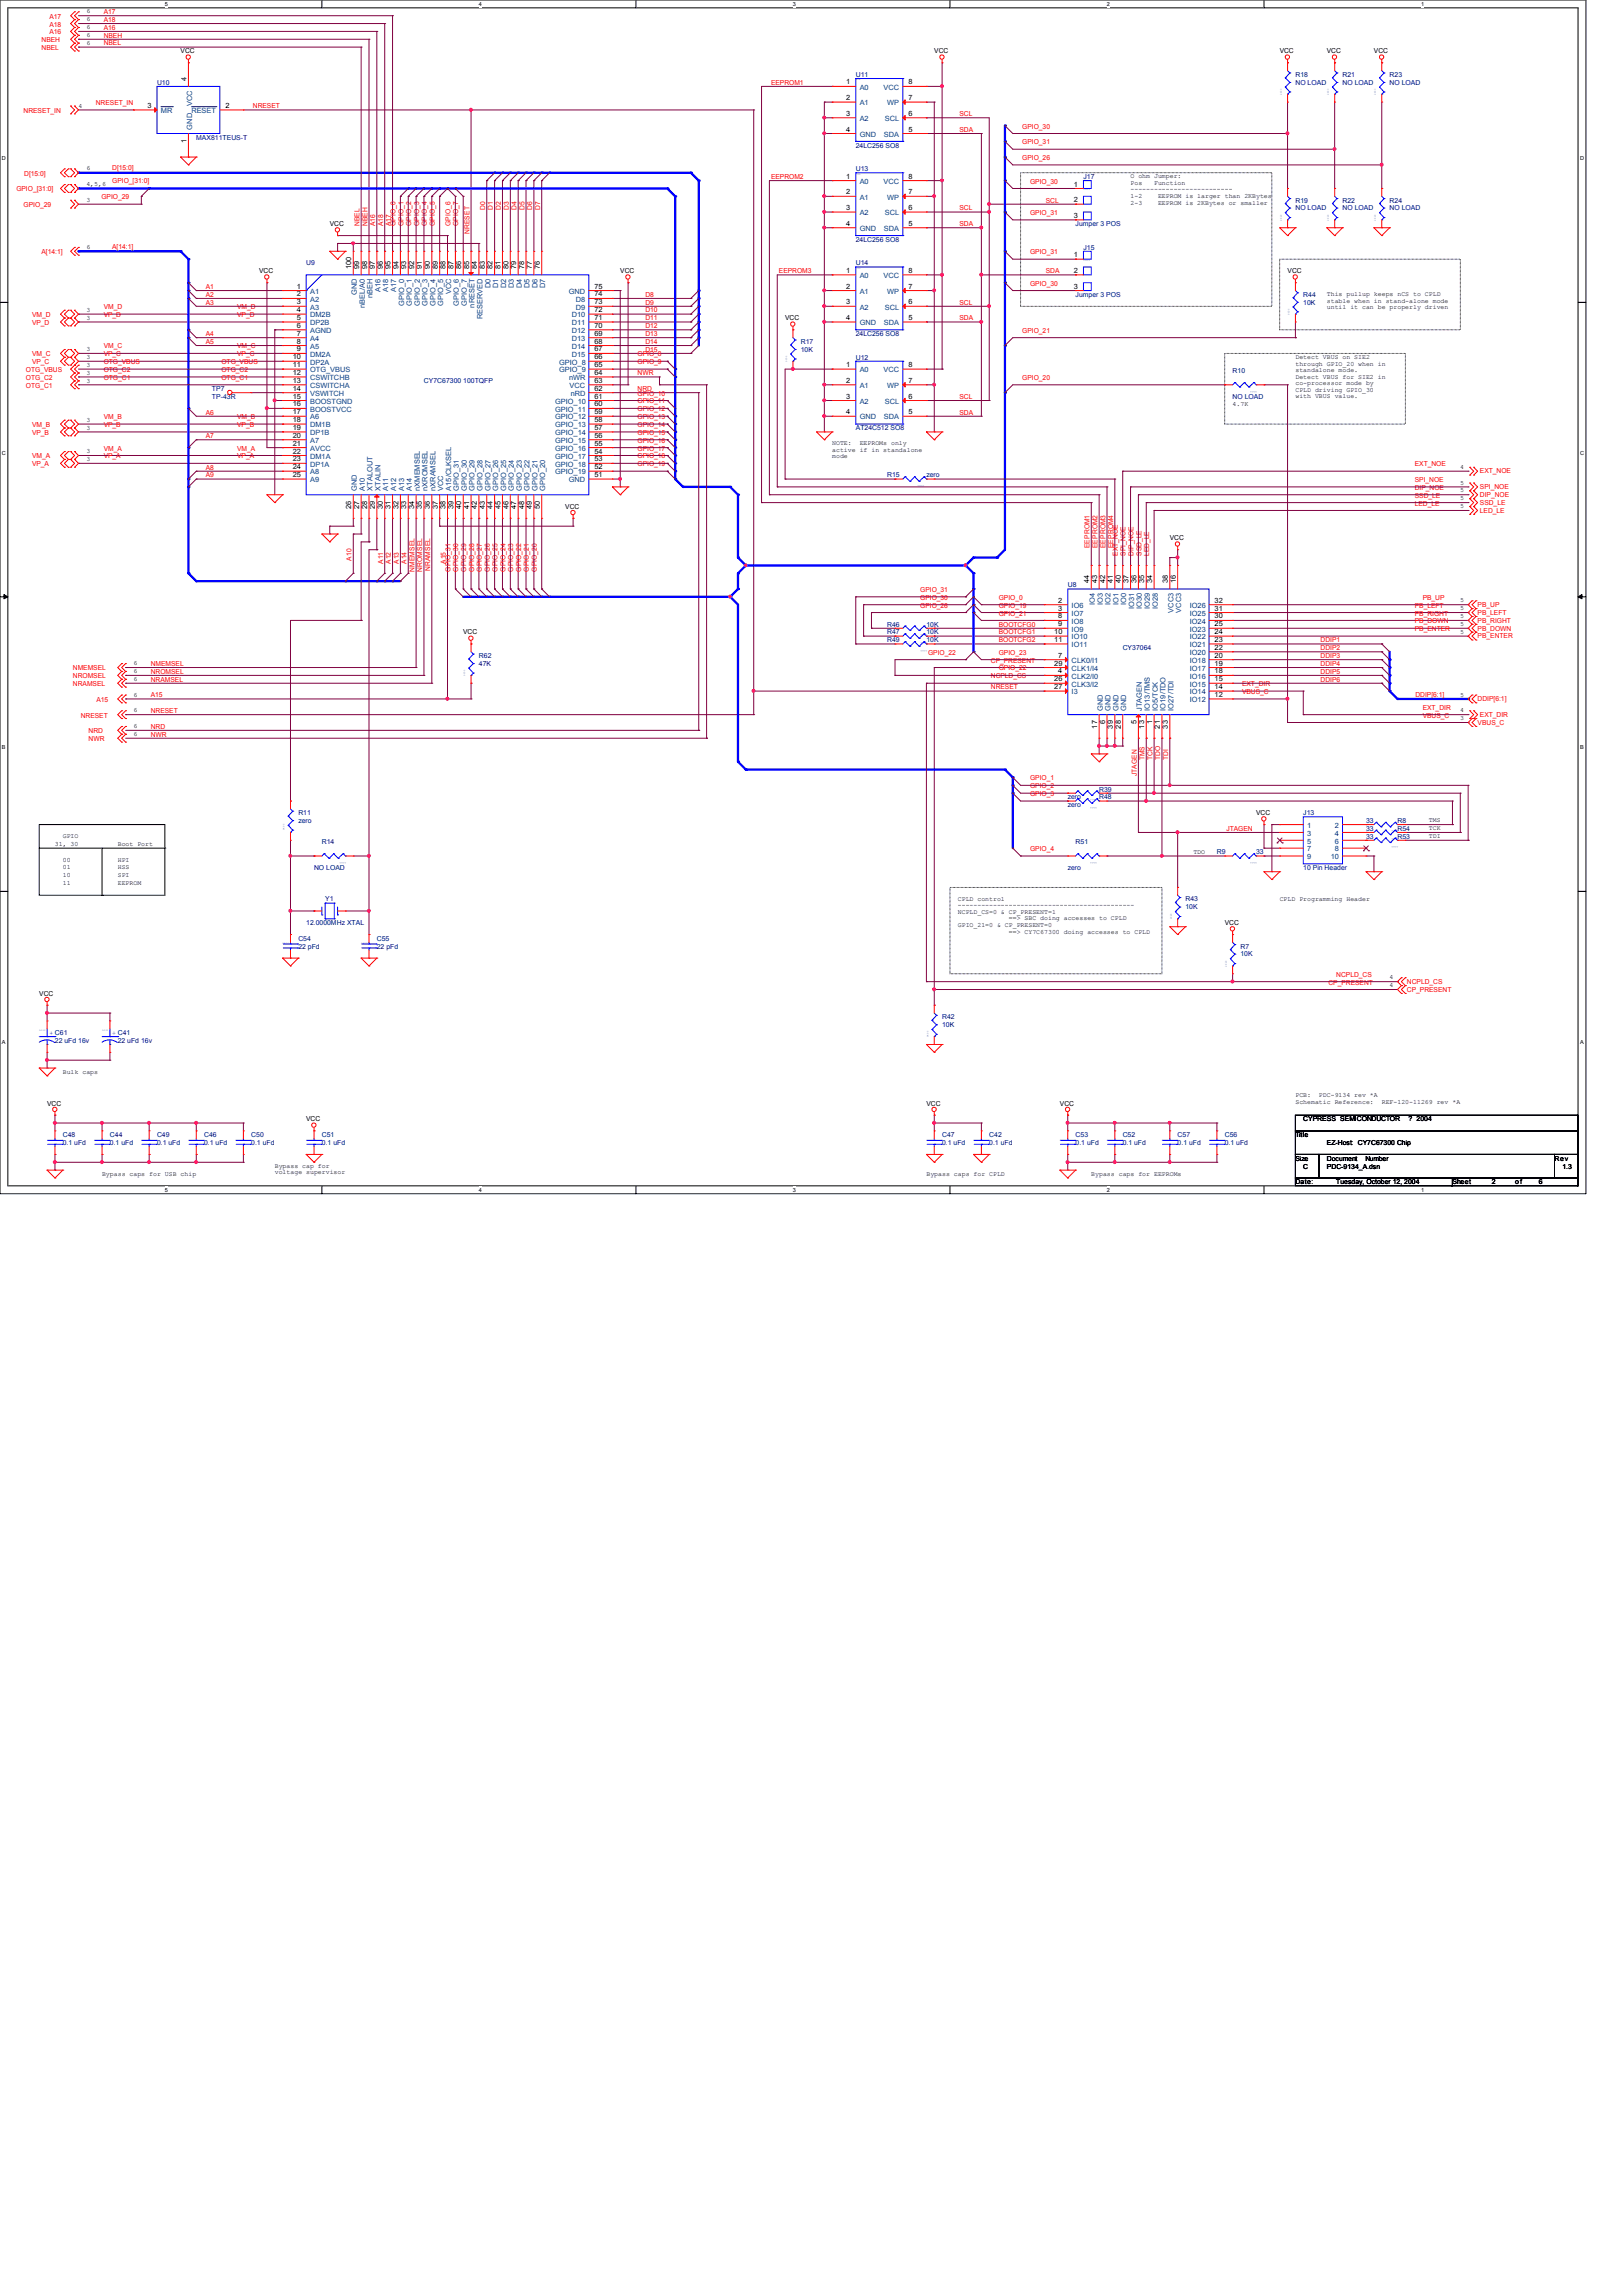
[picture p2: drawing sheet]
<svg xmlns="http://www.w3.org/2000/svg" width="210mm" height="297mm" viewBox="0 0 210 297" stroke-linecap="round" stroke-linejoin="round" font-family="sans-serif">
<defs><g id="words">
<g font-size=".9" fill="#f00">
<text x="5.4" y="5.5">NBEH</text>
<text x="6.4" y="4.4">A16</text>
<text x="6.4" y="3.4">A18</text>
<text x="6.4" y="2.4">A17</text>
<text x="13.4" y="1.8">A17</text>
<text x="13.4" y="2.8">A18</text>
<text x="13.4" y="3.9">A16</text>
<text x="13.4" y="4.9">NBEH</text>
<text x="13.4" y="5.9">NBEL</text>
<text x="5.4" y="6.5">NBEL</text>
<text x="99.8" y="11">EEPROM1</text>
<text x="3" y="14.6">NRESET_IN</text>
<text x="12.4" y="13.6">NRESET_IN</text>
<text x="32.7" y="14">NRESET</text>
<text x="124.2" y="15">SCL</text>
<text x="124.2" y="17.1">SDA</text>
<text x="132.3" y="16.6">GPIO_30</text>
<text x="3.1" y="22.7">D[15:0]</text>
<text x="14.5" y="22.1">D[15:0]</text>
<text x="14.5" y="23.7">GPIO_[31:0]</text>
<text x="99.8" y="23.2">EEPROM2</text>
<text x="132.3" y="20.7">GPIO_26</text>
<text x="132.3" y="18.7">GPIO_31</text>
<text x="133.3" y="23.7">GPIO_30</text>
<text x="2.1" y="24.8">GPIO_[31:0]</text>
<text x="3" y="26.8">GPIO_29</text>
<text x="13.1" y="25.8">GPIO_29</text>
<text x="46.5" y="29.3" transform="rotate(-90 46.5 29.3)">NBEL</text>
<text x="47.5" y="29.3" transform="rotate(-90 47.5 29.3)">NBEH</text>
<text x="48.6" y="29.3" transform="rotate(-90 48.6 29.3)">A16</text>
<text x="49.6" y="29.3" transform="rotate(-90 49.6 29.3)">A18</text>
<text x="50.6" y="29.3" transform="rotate(-90 50.6 29.3)">A17</text>
<text x="51.2" y="29.3" transform="rotate(-90 51.2 29.3)">GPIO_0</text>
<text x="52.2" y="29.3" transform="rotate(-90 52.2 29.3)">GPIO_1</text>
<text x="53.2" y="29.3" transform="rotate(-90 53.2 29.3)">GPIO_2</text>
<text x="54.2" y="29.3" transform="rotate(-90 54.2 29.3)">GPIO_3</text>
<text x="55.2" y="29.3" transform="rotate(-90 55.2 29.3)">GPIO_4</text>
<text x="56.3" y="29.3" transform="rotate(-90 56.3 29.3)">GPIO_5</text>
<text x="58.3" y="29.3" transform="rotate(-90 58.3 29.3)">GPIO_6</text>
<text x="59.3" y="29.3" transform="rotate(-90 59.3 29.3)">GPIO_7</text>
<text x="62.8" y="27.2" transform="rotate(-90 62.8 27.2)">D0</text>
<text x="63.8" y="27.2" transform="rotate(-90 63.8 27.2)">D1</text>
<text x="64.8" y="27.2" transform="rotate(-90 64.8 27.2)">D2</text>
<text x="65.8" y="27.2" transform="rotate(-90 65.8 27.2)">D3</text>
<text x="66.8" y="27.2" transform="rotate(-90 66.8 27.2)">D4</text>
<text x="67.9" y="27.2" transform="rotate(-90 67.9 27.2)">D5</text>
<text x="68.9" y="27.2" transform="rotate(-90 68.9 27.2)">D6</text>
<text x="69.9" y="27.2" transform="rotate(-90 69.9 27.2)">D7</text>
<text x="124.2" y="29.3">SDA</text>
<text x="124.2" y="27.2">SCL</text>
<text x="133.3" y="27.8">GPIO_31</text>
<text x="135.3" y="26.2">SCL</text>
<text x="5.4" y="32.9">A[14:1]</text>
<text x="14.5" y="32.2">A[14:1]</text>
<text x="60.7" y="30.3" transform="rotate(-90 60.7 30.3)">NRESET</text>
<text x="100.8" y="35.3">EEPROM3</text>
<text x="133.3" y="32.9">GPIO_31</text>
<text x="135.3" y="35.3">SDA</text>
<text x="4.1" y="41">VM_D</text>
<text x="13.4" y="40">VM_D</text>
<text x="13.4" y="41">VP_D</text>
<text x="26.6" y="39.4">A3</text>
<text x="26.6" y="38.4">A2</text>
<text x="26.6" y="37.4">A1</text>
<text x="30.7" y="40">VM_D</text>
<text x="30.7" y="41">VP_D</text>
<text x="83.5" y="41.4">D11</text>
<text x="83.5" y="40.4">D10</text>
<text x="83.5" y="39.4">D9</text>
<text x="83.5" y="38.4">D8</text>
<text x="124.2" y="39.4">SCL</text>
<text x="124.2" y="41.4">SDA</text>
<text x="133.3" y="37">GPIO_30</text>
<text x="4.1" y="42">VP_D</text>
<text x="4.1" y="47.1">VP_C</text>
<text x="4.1" y="46.1">VM_C</text>
<text x="13.4" y="45.1">VM_C</text>
<text x="13.4" y="46.1">VP_C</text>
<text x="13.4" y="47.1">OTG_VBUS</text>
<text x="26.6" y="43.5">A4</text>
<text x="26.6" y="44.5">A5</text>
<text x="28.7" y="47.1">OTG_VBUS</text>
<text x="30.7" y="45.1">VM_C</text>
<text x="30.7" y="46.1">VP_C</text>
<text x="82.5" y="46.1">GPIO_8</text>
<text x="82.5" y="47.1">GPIO_9</text>
<text x="83.5" y="45.5">D15</text>
<text x="83.5" y="44.5">D14</text>
<text x="83.5" y="43.5">D13</text>
<text x="83.5" y="42.5">D12</text>
<text x="132.3" y="43.1">GPIO_21</text>
<text x="3.3" y="48.1">OTG_VBUS</text>
<text x="3.3" y="49.1">OTG_C2</text>
<text x="3.3" y="50.2">OTG_C1</text>
<text x="13.4" y="48.1">OTG_C2</text>
<text x="13.4" y="49.1">OTG_C1</text>
<text x="26.6" y="53.6">A6</text>
<text x="28.7" y="48.1">OTG_C2</text>
<text x="28.7" y="49.1">OTG_C1</text>
<text x="82.5" y="48.6">NWR</text>
<text x="82.5" y="50.6">NRD</text>
<text x="82.5" y="53.2">GPIO_12</text>
<text x="82.5" y="51.2">GPIO_10</text>
<text x="82.5" y="52.2">GPIO_11</text>
<text x="124.2" y="51.6">SCL</text>
<text x="124.2" y="53.6">SDA</text>
<text x="132.3" y="49.1">GPIO_20</text>
<text x="4.1" y="56.3">VP_B</text>
<text x="4.1" y="55.2">VM_B</text>
<text x="4.1" y="59.3">VM_A</text>
<text x="13.4" y="54.2">VM_B</text>
<text x="13.4" y="55.2">VP_B</text>
<text x="13.4" y="58.3">VM_A</text>
<text x="13.4" y="59.3">VP_A</text>
<text x="26.6" y="56.7">A7</text>
<text x="30.7" y="54.2">VM_B</text>
<text x="30.7" y="55.2">VP_B</text>
<text x="30.7" y="58.3">VM_A</text>
<text x="30.7" y="59.3">VP_A</text>
<text x="82.5" y="58.3">GPIO_17</text>
<text x="82.5" y="55.2">GPIO_14</text>
<text x="82.5" y="57.3">GPIO_16</text>
<text x="82.5" y="59.3">GPIO_18</text>
<text x="82.5" y="54.2">GPIO_13</text>
<text x="82.5" y="56.3">GPIO_15</text>
<text x="4.1" y="60.3">VP_A</text>
<text x="26.6" y="61.8">A9</text>
<text x="26.6" y="60.7">A8</text>
<text x="82.5" y="60.3">GPIO_19</text>
<text x="183.1" y="65.4">LED_LE</text>
<text x="183.1" y="64.4">SSD_LE</text>
<text x="183.1" y="63.4">DIP_NOE</text>
<text x="183.1" y="62.4">SPI_NOE</text>
<text x="183.1" y="60.3">EXT_NOE</text>
<text x="191.5" y="63.3">SPI_NOE</text>
<text x="191.5" y="64.3">DIP_NOE</text>
<text x="191.5" y="65.3">SSD_LE</text>
<text x="191.5" y="61.3">EXT_NOE</text>
<text x="141" y="70.9" transform="rotate(-90 141 70.9)">EEPROM1</text>
<text x="142" y="70.9" transform="rotate(-90 142 70.9)">EEPROM2</text>
<text x="143" y="70.9" transform="rotate(-90 143 70.9)">EEPROM3</text>
<text x="144.1" y="70.9" transform="rotate(-90 144.1 70.9)">EEPROM4</text>
<text x="144.7" y="71.9" transform="rotate(-90 144.7 71.9)">EXT_NOE</text>
<text x="145.7" y="71.9" transform="rotate(-90 145.7 71.9)">SPI_NOE</text>
<text x="146.7" y="71.9" transform="rotate(-90 146.7 71.9)">DIP_NOE</text>
<text x="147.7" y="71.9" transform="rotate(-90 147.7 71.9)">SSD_LE</text>
<text x="148.7" y="71.9" transform="rotate(-90 148.7 71.9)">LED_LE</text>
<text x="191.5" y="66.3">LED_LE</text>
<text x="45.5" y="72.5" transform="rotate(-90 45.5 72.5)">A10</text>
<text x="49.6" y="72.9" transform="rotate(-90 49.6 72.9)">A11</text>
<text x="50.6" y="72.9" transform="rotate(-90 50.6 72.9)">A12</text>
<text x="51.6" y="72.9" transform="rotate(-90 51.6 72.9)">A13</text>
<text x="52.6" y="72.9" transform="rotate(-90 52.6 72.9)">A14</text>
<text x="53.6" y="74" transform="rotate(-90 53.6 74)">NMEMSEL</text>
<text x="54.7" y="74" transform="rotate(-90 54.7 74)">NROMSEL</text>
<text x="55.7" y="73.9" transform="rotate(-90 55.7 73.9)">NRAMSEL</text>
<text x="57.7" y="72.9" transform="rotate(-90 57.7 72.9)">A15</text>
<text x="58.3" y="74" transform="rotate(-90 58.3 74)">GPIO_31</text>
<text x="59.3" y="74" transform="rotate(-90 59.3 74)">GPIO_30</text>
<text x="60.3" y="74" transform="rotate(-90 60.3 74)">GPIO_29</text>
<text x="61.3" y="74" transform="rotate(-90 61.3 74)">GPIO_28</text>
<text x="62.4" y="74" transform="rotate(-90 62.4 74)">GPIO_27</text>
<text x="63.4" y="74" transform="rotate(-90 63.4 74)">GPIO_26</text>
<text x="64.4" y="74" transform="rotate(-90 64.4 74)">GPIO_25</text>
<text x="65.4" y="74" transform="rotate(-90 65.4 74)">GPIO_24</text>
<text x="66.4" y="74" transform="rotate(-90 66.4 74)">GPIO_23</text>
<text x="67.4" y="74" transform="rotate(-90 67.4 74)">GPIO_22</text>
<text x="68.5" y="74" transform="rotate(-90 68.5 74)">GPIO_21</text>
<text x="69.5" y="74" transform="rotate(-90 69.5 74)">GPIO_20</text>
<text x="119.1" y="76.6">GPIO_31</text>
<text x="119.1" y="77.6">GPIO_30</text>
<text x="129.2" y="77.6">GPIO_0</text>
<text x="184.1" y="77.6">PB_UP</text>
<text x="119.1" y="78.6">GPIO_26</text>
<text x="129.2" y="81.1">BOOTCFG0</text>
<text x="129.2" y="82.1">BOOTCFG1</text>
<text x="129.2" y="83.1">BOOTCFG2</text>
<text x="129.2" y="78.6">GPIO_19</text>
<text x="129.2" y="79.6">GPIO_21</text>
<text x="170.9" y="83.1">DDIP1</text>
<text x="183.1" y="78.6">PB_LEFT</text>
<text x="183.1" y="79.6">PB_RIGHT</text>
<text x="183.1" y="80.6">PB_DOWN</text>
<text x="183.1" y="81.7">PB_ENTER</text>
<text x="191.2" y="78.5">PB_UP</text>
<text x="191.2" y="79.5">PB_LEFT</text>
<text x="191.2" y="80.6">PB_RIGHT</text>
<text x="191.2" y="81.6">PB_DOWN</text>
<text x="191.2" y="82.6">PB_ENTER</text>
<text x="9.4" y="86.7">NMEMSEL</text>
<text x="9.4" y="87.8">NROMSEL</text>
<text x="9.4" y="88.8">NRAMSEL</text>
<text x="19.5" y="86.1">NMEMSEL</text>
<text x="19.5" y="87.2">NROMSEL</text>
<text x="19.5" y="88.2">NRAMSEL</text>
<text x="120.1" y="84.7">GPIO_22</text>
<text x="128.2" y="89.2">NRESET</text>
<text x="128.2" y="85.7">CP_PRESENT</text>
<text x="128.2" y="87.8">NCPLD_CS</text>
<text x="129.2" y="84.7">GPIO_23</text>
<text x="129.2" y="86.7">GPIO_22</text>
<text x="160.7" y="88.8">EXT_DIR</text>
<text x="160.7" y="89.8">VBUS_C</text>
<text x="170.9" y="84.1">DDIP2</text>
<text x="170.9" y="86.1">DDIP4</text>
<text x="170.9" y="85.1">DDIP3</text>
<text x="170.9" y="87.2">DDIP5</text>
<text x="170.9" y="88.2">DDIP6</text>
<text x="10.5" y="92.8">NRESET</text>
<text x="11.5" y="94.9">NRD</text>
<text x="11.5" y="95.9">NWR</text>
<text x="12.5" y="90.8">A15</text>
<text x="19.5" y="90.2">A15</text>
<text x="19.5" y="94.3">NRD</text>
<text x="19.5" y="95.3">NWR</text>
<text x="19.5" y="92.2">NRESET</text>
<text x="183.2" y="90.1">DDIP[6:1]</text>
<text x="184.1" y="92.8">VBUS_C</text>
<text x="184.1" y="91.8">EXT_DIR</text>
<text x="191.2" y="93.8">VBUS_C</text>
<text x="191.2" y="90.7">DDIP[6:1]</text>
<text x="191.5" y="92.8">EXT_DIR</text>
<text x="133.3" y="102">GPIO_2</text>
<text x="133.3" y="101">GPIO_1</text>
<text x="147.1" y="100.4" transform="rotate(-90 147.1 100.4)">JTAGEN</text>
<text x="148.1" y="98.3" transform="rotate(-90 148.1 98.3)">TMS</text>
<text x="149.1" y="98.3" transform="rotate(-90 149.1 98.3)">TCK</text>
<text x="150.2" y="98.3" transform="rotate(-90 150.2 98.3)">TDO</text>
<text x="151.2" y="98.3" transform="rotate(-90 151.2 98.3)">TDI</text>
<text x="133.3" y="103">GPIO_3</text>
<text x="158.7" y="107.5">JTAGEN</text>
<text x="133.3" y="110.1">GPIO_4</text>
<text x="171.9" y="127.4">CP_PRESENT</text>
<text x="172.9" y="126.4">NCPLD_CS</text>
<text x="182.1" y="128.3">CP_PRESENT</text>
<text x="182.1" y="127.3">NCPLD_CS</text>
</g>
<g font-size=".9" fill="#000080">
<text x="20.3" y="11">U10</text>
<text x="110.7" y="9.9">U11</text>
<text x="167.6" y="9.9">R18</text>
<text x="167.6" y="11">NO LOAD</text>
<text x="173.7" y="9.9">R21</text>
<text x="173.7" y="11">NO LOAD</text>
<text x="179.8" y="9.9">R23</text>
<text x="179.8" y="11">NO LOAD</text>
<text x="25.4" y="18.1">MAX811TEUS-T</text>
<text x="110.7" y="19.1">24LC256 SO8</text>
<text x="110.7" y="22.1">U13</text>
<text x="140.2" y="23.2">J17</text>
<text x="139.2" y="29.3">Jumper 3 POS</text>
<text x="167.6" y="26.2">R19</text>
<text x="167.6" y="27.2">NO LOAD</text>
<text x="173.7" y="26.2">R22</text>
<text x="173.7" y="27.2">NO LOAD</text>
<text x="179.8" y="26.2">R24</text>
<text x="179.8" y="27.2">NO LOAD</text>
<text x="39.6" y="34.3">U9</text>
<text x="110.7" y="31.3">24LC256 SO8</text>
<text x="110.7" y="34.3">U14</text>
<text x="140.2" y="32.3">J15</text>
<text x="139.2" y="38.4">Jumper 3 POS</text>
<text x="168.7" y="38.4">R44</text>
<text x="168.7" y="39.4">10K</text>
<text x="103.6" y="44.5">R17</text>
<text x="103.6" y="45.5">10K</text>
<text x="110.7" y="46.5">U12</text>
<text x="110.7" y="43.5">24LC256 SO8</text>
<text x="27.4" y="50.6">TP7</text>
<text x="27.4" y="51.6">TP-43R</text>
<text x="54.9" y="49.6">CY7C67300 100TQFP</text>
<text x="159.5" y="48.3">R10</text>
<text x="159.5" y="51.6">NO LOAD</text>
<text x="110.7" y="55.7">AT24C512 SO8</text>
<text x="114.8" y="61.8">R15</text>
<text x="119.9" y="61.8">zero</text>
<text x="138.2" y="76">U8</text>
<text x="114.8" y="81.1">R46</text>
<text x="114.8" y="82.1">R47</text>
<text x="114.8" y="83.1">R49</text>
<text x="119.9" y="81.1">10K</text>
<text x="119.9" y="82.1">10K</text>
<text x="119.9" y="83.1">10K</text>
<text x="62" y="85.1">R62</text>
<text x="62" y="86.1">47K</text>
<text x="145.3" y="84.1">CY37064</text>
<text x="38.6" y="105.5">R11</text>
<text x="38.6" y="106.5">zero</text>
<text x="138.2" y="103.4">zero</text>
<text x="138.2" y="104.4">zero</text>
<text x="142.2" y="102.4">R39</text>
<text x="142.2" y="103.4">R48</text>
<text x="168.7" y="105.5">J13</text>
<text x="176.8" y="107.5">33</text>
<text x="176.8" y="106.5">33</text>
<text x="180.8" y="106.5">R8</text>
<text x="180.8" y="107.5">R54</text>
<text x="40.6" y="112.6">NO LOAD</text>
<text x="41.7" y="109.2">R14</text>
<text x="138.2" y="112.6">zero</text>
<text x="139.2" y="109.2">R51</text>
<text x="157.5" y="110.5">R9</text>
<text x="162.6" y="110.5">33</text>
<text x="168.7" y="112.6">10 Pin Header</text>
<text x="176.8" y="108.5">33</text>
<text x="180.8" y="108.5">R53</text>
<text x="39.6" y="119.7">12.0000MHz XTAL</text>
<text x="42.1" y="116.6">Y1</text>
<text x="153.4" y="116.6">R43</text>
<text x="153.4" y="117.6">10K</text>
<text x="38.6" y="121.7">C54</text>
<text x="38.6" y="122.7">22 pFd</text>
<text x="48.8" y="121.7">C55</text>
<text x="48.8" y="122.7">22 pFd</text>
<text x="160.5" y="122.7">R7</text>
<text x="160.5" y="123.7">10K</text>
<text x="121.9" y="131.9">R42</text>
<text x="7.1" y="134.9">22 uFd 16v</text>
<text x="15.2" y="134.9">22 uFd 16v</text>
<text x="121.9" y="132.9">10K</text>
<text x="8.1" y="147.1">C48</text>
<text x="8.1" y="148.1">0.1 uFd</text>
<text x="14.2" y="147.1">C44</text>
<text x="14.2" y="148.1">0.1 uFd</text>
<text x="20.3" y="147.1">C49</text>
<text x="20.3" y="148.1">0.1 uFd</text>
<text x="26.4" y="147.1">C46</text>
<text x="26.4" y="148.1">0.1 uFd</text>
<text x="32.5" y="147.1">C50</text>
<text x="32.5" y="148.1">0.1 uFd</text>
<text x="41.7" y="147.1">C51</text>
<text x="41.7" y="148.1">0.1 uFd</text>
<text x="121.9" y="147.1">C47</text>
<text x="121.9" y="148.1">0.1 uFd</text>
<text x="128" y="147.1">C42</text>
<text x="128" y="148.1">0.1 uFd</text>
<text x="139.2" y="147.1">C53</text>
<text x="139.2" y="148.1">0.1 uFd</text>
<text x="145.3" y="147.1">C52</text>
<text x="145.3" y="148.1">0.1 uFd</text>
<text x="152.4" y="147.1">C57</text>
<text x="152.4" y="148.1">0.1 uFd</text>
<text x="158.5" y="147.1">C56</text>
<text x="158.5" y="148.1">0.1 uFd</text>
</g>
<g font-size=".9">
<text x="23.4" y="6.9">VCC</text>
<text x="24.1" y="10.5" transform="rotate(-90 24.1 10.5)">4</text>
<text x="109.5" y="10.9">1</text>
<text x="117.6" y="10.9">8</text>
<text x="120.9" y="6.9">VCC</text>
<text x="165.6" y="6.9">VCC</text>
<text x="171.7" y="6.9">VCC</text>
<text x="177.8" y="6.9">VCC</text>
<text x="19.1" y="14">3</text>
<text x="29.2" y="14">2</text>
<text x="109.5" y="13">2</text>
<text x="109.5" y="15">3</text>
<text x="109.5" y="17">4</text>
<text x="117.6" y="17">5</text>
<text x="117.6" y="15">6</text>
<text x="117.6" y="13">7</text>
<text x="24.1" y="18.5" transform="rotate(-90 24.1 18.5)">1</text>
<text x="109.5" y="23.1">1</text>
<text x="117.6" y="23.1">8</text>
<text x="42.7" y="29.3">VCC</text>
<text x="109.5" y="25.1">2</text>
<text x="109.5" y="27.2">3</text>
<text x="109.5" y="29.2">4</text>
<text x="117.6" y="29.2">5</text>
<text x="117.6" y="27.2">6</text>
<text x="117.6" y="25.1">7</text>
<text x="139" y="24.1">1</text>
<text x="139" y="26.2">2</text>
<text x="139" y="28.2">3</text>
<text x="33.5" y="35.3">VCC</text>
<text x="45.5" y="34.8" transform="rotate(-90 45.5 34.8)">100</text>
<text x="46.5" y="34.8" transform="rotate(-90 46.5 34.8)">99</text>
<text x="47.5" y="34.8" transform="rotate(-90 47.5 34.8)">98</text>
<text x="48.5" y="34.8" transform="rotate(-90 48.5 34.8)">97</text>
<text x="49.5" y="34.8" transform="rotate(-90 49.5 34.8)">96</text>
<text x="50.5" y="34.8" transform="rotate(-90 50.5 34.8)">95</text>
<text x="51.6" y="34.8" transform="rotate(-90 51.6 34.8)">94</text>
<text x="52.6" y="34.8" transform="rotate(-90 52.6 34.8)">93</text>
<text x="53.6" y="34.8" transform="rotate(-90 53.6 34.8)">92</text>
<text x="54.6" y="34.8" transform="rotate(-90 54.6 34.8)">91</text>
<text x="55.6" y="34.8" transform="rotate(-90 55.6 34.8)">90</text>
<text x="56.6" y="34.8" transform="rotate(-90 56.6 34.8)">89</text>
<text x="57.7" y="34.8" transform="rotate(-90 57.7 34.8)">88</text>
<text x="58.7" y="34.8" transform="rotate(-90 58.7 34.8)">87</text>
<text x="59.7" y="34.8" transform="rotate(-90 59.7 34.8)">86</text>
<text x="60.7" y="34.8" transform="rotate(-90 60.7 34.8)">85</text>
<text x="61.7" y="34.8" transform="rotate(-90 61.7 34.8)">84</text>
<text x="62.7" y="34.8" transform="rotate(-90 62.7 34.8)">83</text>
<text x="63.8" y="34.8" transform="rotate(-90 63.8 34.8)">82</text>
<text x="64.8" y="34.8" transform="rotate(-90 64.8 34.8)">81</text>
<text x="65.8" y="34.8" transform="rotate(-90 65.8 34.8)">80</text>
<text x="66.8" y="34.8" transform="rotate(-90 66.8 34.8)">79</text>
<text x="67.8" y="34.8" transform="rotate(-90 67.8 34.8)">78</text>
<text x="68.8" y="34.8" transform="rotate(-90 68.8 34.8)">77</text>
<text x="69.8" y="34.8" transform="rotate(-90 69.8 34.8)">76</text>
<text x="80.3" y="35.3">VCC</text>
<text x="109.5" y="35.3">1</text>
<text x="117.6" y="35.3">8</text>
<text x="139" y="33.3">1</text>
<text x="139" y="35.3">2</text>
<text x="166.6" y="35.3">VCC</text>
<text x="38.4" y="39.4">3</text>
<text x="38.4" y="38.4">2</text>
<text x="38.4" y="37.3">1</text>
<text x="38.4" y="41.4">5</text>
<text x="38.4" y="40.4">4</text>
<text x="76.9" y="41.4">71</text>
<text x="76.9" y="40.4">72</text>
<text x="76.9" y="39.4">73</text>
<text x="76.9" y="38.4">74</text>
<text x="76.9" y="37.3">75</text>
<text x="101.6" y="41.4">VCC</text>
<text x="109.5" y="37.3">2</text>
<text x="109.5" y="39.4">3</text>
<text x="109.5" y="41.4">4</text>
<text x="117.6" y="41.4">5</text>
<text x="117.6" y="39.4">6</text>
<text x="117.6" y="37.3">7</text>
<text x="139" y="37.3">3</text>
<text x="37.9" y="47.5">11</text>
<text x="37.9" y="46.5">10</text>
<text x="38.4" y="44.5">8</text>
<text x="38.4" y="43.4">7</text>
<text x="38.4" y="45.5">9</text>
<text x="38.4" y="42.4">6</text>
<text x="76.9" y="45.5">67</text>
<text x="76.9" y="44.5">68</text>
<text x="76.9" y="43.4">69</text>
<text x="76.9" y="42.4">70</text>
<text x="76.9" y="47.5">65</text>
<text x="76.9" y="46.5">66</text>
<text x="109.5" y="47.5">1</text>
<text x="117.6" y="47.5">8</text>
<text x="37.9" y="53.6">17</text>
<text x="37.9" y="51.6">15</text>
<text x="37.9" y="50.5">14</text>
<text x="37.9" y="52.6">16</text>
<text x="37.9" y="49.5">13</text>
<text x="37.9" y="48.5">12</text>
<text x="76.9" y="49.5">63</text>
<text x="76.9" y="48.5">64</text>
<text x="76.9" y="50.5">62</text>
<text x="76.9" y="53.6">59</text>
<text x="76.9" y="52.6">60</text>
<text x="76.9" y="51.6">61</text>
<text x="109.5" y="49.5">2</text>
<text x="109.5" y="51.6">3</text>
<text x="109.5" y="53.6">4</text>
<text x="117.6" y="53.6">5</text>
<text x="117.6" y="51.6">6</text>
<text x="117.6" y="49.5">7</text>
<text x="37.9" y="56.6">20</text>
<text x="37.9" y="55.6">19</text>
<text x="37.9" y="54.6">18</text>
<text x="37.9" y="57.7">21</text>
<text x="37.9" y="59.7">23</text>
<text x="37.9" y="58.7">22</text>
<text x="76.9" y="59.7">53</text>
<text x="76.9" y="58.7">54</text>
<text x="76.9" y="57.7">55</text>
<text x="76.9" y="56.6">56</text>
<text x="76.9" y="55.6">57</text>
<text x="76.9" y="54.6">58</text>
<text x="37.9" y="61.7">25</text>
<text x="37.9" y="60.7">24</text>
<text x="45.5" y="65.8" transform="rotate(-90 45.5 65.8)">26</text>
<text x="46.5" y="65.8" transform="rotate(-90 46.5 65.8)">27</text>
<text x="47.5" y="65.8" transform="rotate(-90 47.5 65.8)">28</text>
<text x="48.5" y="65.8" transform="rotate(-90 48.5 65.8)">29</text>
<text x="49.5" y="65.8" transform="rotate(-90 49.5 65.8)">30</text>
<text x="50.5" y="65.8" transform="rotate(-90 50.5 65.8)">31</text>
<text x="51.6" y="65.8" transform="rotate(-90 51.6 65.8)">32</text>
<text x="52.6" y="65.8" transform="rotate(-90 52.6 65.8)">33</text>
<text x="53.6" y="65.8" transform="rotate(-90 53.6 65.8)">34</text>
<text x="54.6" y="65.8" transform="rotate(-90 54.6 65.8)">35</text>
<text x="55.6" y="65.8" transform="rotate(-90 55.6 65.8)">36</text>
<text x="56.6" y="65.8" transform="rotate(-90 56.6 65.8)">37</text>
<text x="57.7" y="65.8" transform="rotate(-90 57.7 65.8)">38</text>
<text x="58.7" y="65.8" transform="rotate(-90 58.7 65.8)">39</text>
<text x="59.7" y="65.8" transform="rotate(-90 59.7 65.8)">40</text>
<text x="60.7" y="65.8" transform="rotate(-90 60.7 65.8)">41</text>
<text x="61.7" y="65.8" transform="rotate(-90 61.7 65.8)">42</text>
<text x="62.7" y="65.8" transform="rotate(-90 62.7 65.8)">43</text>
<text x="63.8" y="65.8" transform="rotate(-90 63.8 65.8)">44</text>
<text x="64.8" y="65.8" transform="rotate(-90 64.8 65.8)">45</text>
<text x="65.8" y="65.8" transform="rotate(-90 65.8 65.8)">46</text>
<text x="66.8" y="65.8" transform="rotate(-90 66.8 65.8)">47</text>
<text x="67.8" y="65.8" transform="rotate(-90 67.8 65.8)">48</text>
<text x="68.8" y="65.8" transform="rotate(-90 68.8 65.8)">49</text>
<text x="69.8" y="65.8" transform="rotate(-90 69.8 65.8)">50</text>
<text x="73.2" y="65.8">VCC</text>
<text x="76.9" y="61.7">51</text>
<text x="76.9" y="60.7">52</text>
<text x="151.4" y="69.9">VCC</text>
<text x="136.9" y="78">2</text>
<text x="141" y="75.5" transform="rotate(-90 141 75.5)">44</text>
<text x="142" y="75.5" transform="rotate(-90 142 75.5)">43</text>
<text x="143" y="75.5" transform="rotate(-90 143 75.5)">42</text>
<text x="144" y="75.5" transform="rotate(-90 144 75.5)">41</text>
<text x="145" y="75.5" transform="rotate(-90 145 75.5)">40</text>
<text x="146" y="75.5" transform="rotate(-90 146 75.5)">37</text>
<text x="147.1" y="75.5" transform="rotate(-90 147.1 75.5)">36</text>
<text x="148.1" y="75.5" transform="rotate(-90 148.1 75.5)">35</text>
<text x="149.1" y="75.5" transform="rotate(-90 149.1 75.5)">34</text>
<text x="151.1" y="75.5" transform="rotate(-90 151.1 75.5)">38</text>
<text x="152.1" y="75.5" transform="rotate(-90 152.1 75.5)">16</text>
<text x="157.2" y="78">32</text>
<text x="59.9" y="82.1">VCC</text>
<text x="136.4" y="82">10</text>
<text x="136.4" y="83.1">11</text>
<text x="136.9" y="79">3</text>
<text x="136.9" y="80">8</text>
<text x="136.9" y="81">9</text>
<text x="157.2" y="79">31</text>
<text x="157.2" y="80">30</text>
<text x="157.2" y="81">25</text>
<text x="157.2" y="82">24</text>
<text x="157.2" y="83.1">23</text>
<text x="136.4" y="86.1">29</text>
<text x="136.4" y="88.1">26</text>
<text x="136.4" y="89.2">27</text>
<text x="136.9" y="85.1">7</text>
<text x="136.9" y="87.1">4</text>
<text x="157.2" y="84.1">22</text>
<text x="157.2" y="85.1">20</text>
<text x="157.2" y="86.1">19</text>
<text x="157.2" y="87.1">18</text>
<text x="157.2" y="88.1">15</text>
<text x="157.2" y="89.2">14</text>
<text x="142" y="94.3" transform="rotate(-90 142 94.3)">17</text>
<text x="143" y="93.7" transform="rotate(-90 143 93.7)">6</text>
<text x="144" y="94.3" transform="rotate(-90 144 94.3)">39</text>
<text x="145" y="94.3" transform="rotate(-90 145 94.3)">28</text>
<text x="147.1" y="93.7" transform="rotate(-90 147.1 93.7)">5</text>
<text x="148.1" y="94.3" transform="rotate(-90 148.1 94.3)">13</text>
<text x="149.1" y="93.7" transform="rotate(-90 149.1 93.7)">1</text>
<text x="150.1" y="94.3" transform="rotate(-90 150.1 94.3)">21</text>
<text x="151.1" y="94.3" transform="rotate(-90 151.1 94.3)">33</text>
<text x="157.2" y="90.2">12</text>
<text x="162.6" y="105.5">VCC</text>
<text x="158.5" y="119.7">VCC</text>
<text x="5.1" y="128.8">VCC</text>
<text x="6.1" y="143">VCC</text>
<text x="119.9" y="143">VCC</text>
<text x="137.2" y="143">VCC</text>
<text x="39.6" y="145.1">VCC</text>
<text x="167.6" y="147.1">Title</text>
<text x="168.7" y="145.1">CYPRESS SEMICONDUCTOR</text>
<text x="171.7" y="148.1">EZ-Host: CY7C67300 Chip</text>
<text x="182.3" y="145.1">? 2004</text>
<text x="167.6" y="150.2">Size</text>
<text x="167.6" y="153.2">Date:</text>
<text x="168.7" y="151.2">C</text>
<text x="171.7" y="150.2">Document</text>
<text x="171.7" y="151.2">PDC-9134_A.dsn</text>
<text x="172.9" y="153.2">Tuesday, October 12, 2004</text>
<text x="176.7" y="150.2">Number</text>
<text x="188" y="153.2">Sheet</text>
<text x="193" y="153.2">2</text>
<text x="196.1" y="153.2">of</text>
<text x="199.1" y="153.2">6</text>
<text x="201.2" y="150.2">Rev</text>
<text x="202.2" y="151.2">1.3</text>
</g>
<g font-size=".9" fill="#004080">
<text x="111.3" y="11.6">A0</text>
<text x="114.3" y="11.6">VCC</text>
<text x="20.8" y="14.6">MR</text>
<text x="24.8" y="14.6">RESET</text>
<text x="24.8" y="16.8" transform="rotate(-90 24.8 16.8)">GND</text>
<text x="24.8" y="13.7" transform="rotate(-90 24.8 13.7)">VCC</text>
<text x="111.3" y="13.6">A1</text>
<text x="111.3" y="15.7">A2</text>
<text x="111.3" y="17.7">GND</text>
<text x="114.4" y="17.7">SDA</text>
<text x="114.5" y="15.7">SCL</text>
<text x="114.8" y="13.6">WP</text>
<text x="111.3" y="23.8">A0</text>
<text x="114.3" y="23.8">VCC</text>
<text x="111.3" y="25.8">A1</text>
<text x="111.3" y="27.9">A2</text>
<text x="111.3" y="29.9">GND</text>
<text x="114.4" y="29.9">SDA</text>
<text x="114.5" y="27.9">SCL</text>
<text x="114.8" y="25.8">WP</text>
<text x="111.3" y="36">A0</text>
<text x="114.3" y="36">VCC</text>
<text x="40.1" y="40">A3</text>
<text x="40.1" y="39">A2</text>
<text x="40.1" y="38">A1</text>
<text x="40.1" y="41.1">DM2B</text>
<text x="46.2" y="38.2" transform="rotate(-90 46.2 38.2)">GND</text>
<text x="47.2" y="39.9" transform="rotate(-90 47.2 39.9)">nBEL/A0</text>
<text x="48.2" y="38.6" transform="rotate(-90 48.2 38.6)">nBEH</text>
<text x="49.2" y="37.8" transform="rotate(-90 49.2 37.8)">A16</text>
<text x="50.2" y="37.8" transform="rotate(-90 50.2 37.8)">A18</text>
<text x="51.3" y="37.8" transform="rotate(-90 51.3 37.8)">A17</text>
<text x="52.3" y="39.6" transform="rotate(-90 52.3 39.6)">GPIO_0</text>
<text x="53.3" y="39.6" transform="rotate(-90 53.3 39.6)">GPIO_1</text>
<text x="54.3" y="39.6" transform="rotate(-90 54.3 39.6)">GPIO_2</text>
<text x="55.3" y="39.6" transform="rotate(-90 55.3 39.6)">GPIO_3</text>
<text x="56.3" y="39.6" transform="rotate(-90 56.3 39.6)">GPIO_4</text>
<text x="57.4" y="39.6" transform="rotate(-90 57.4 39.6)">GPIO_5</text>
<text x="58.4" y="38.1" transform="rotate(-90 58.4 38.1)">VCC</text>
<text x="59.4" y="39.6" transform="rotate(-90 59.4 39.6)">GPIO_6</text>
<text x="60.4" y="39.6" transform="rotate(-90 60.4 39.6)">GPIO_7</text>
<text x="61.4" y="39.8" transform="rotate(-90 61.4 39.8)">nRESET</text>
<text x="62.4" y="41.3" transform="rotate(-90 62.4 41.3)">RESERVED</text>
<text x="63.5" y="37.3" transform="rotate(-90 63.5 37.3)">D0</text>
<text x="64.5" y="37.3" transform="rotate(-90 64.5 37.3)">D1</text>
<text x="65.5" y="37.3" transform="rotate(-90 65.5 37.3)">D2</text>
<text x="66.5" y="37.3" transform="rotate(-90 66.5 37.3)">D3</text>
<text x="67.5" y="37.3" transform="rotate(-90 67.5 37.3)">D4</text>
<text x="68.5" y="37.3" transform="rotate(-90 68.5 37.3)">D5</text>
<text x="69.6" y="37.3" transform="rotate(-90 69.6 37.3)">D6</text>
<text x="70.6" y="37.3" transform="rotate(-90 70.6 37.3)">D7</text>
<text x="73.6" y="38">GND</text>
<text x="74" y="41.1">D10</text>
<text x="74.5" y="40">D9</text>
<text x="74.5" y="39">D8</text>
<text x="111.3" y="38">A1</text>
<text x="111.3" y="40">A2</text>
<text x="114.5" y="40">SCL</text>
<text x="114.8" y="38">WP</text>
<text x="40.1" y="45.1">A5</text>
<text x="40.1" y="44.1">A4</text>
<text x="40.1" y="42.1">DP2B</text>
<text x="40.1" y="47.2">DP2A</text>
<text x="40.1" y="46.1">DM2A</text>
<text x="40.1" y="43.1">AGND</text>
<text x="72.3" y="47.2">GPIO_8</text>
<text x="74" y="46.1">D15</text>
<text x="74" y="45.1">D14</text>
<text x="74" y="44.1">D13</text>
<text x="74" y="43.1">D12</text>
<text x="74" y="42.1">D11</text>
<text x="111.3" y="42.1">GND</text>
<text x="114.4" y="42.1">SDA</text>
<text x="40.1" y="52.2">BOOSTGND</text>
<text x="40.1" y="51.2">VSWITCH</text>
<text x="40.1" y="53.3">BOOSTVCC</text>
<text x="40.1" y="50.2">CSWITCHA</text>
<text x="40.1" y="49.2">CSWITCHB</text>
<text x="40.1" y="48.2">OTG_VBUS</text>
<text x="71.8" y="53.3">GPIO_11</text>
<text x="71.8" y="52.2">GPIO_10</text>
<text x="72.3" y="48.2">GPIO_9</text>
<text x="73.7" y="49.2">nWR</text>
<text x="73.7" y="50.2">VCC</text>
<text x="73.9" y="51.2">nRD</text>
<text x="111.3" y="48.2">A0</text>
<text x="111.3" y="50.2">A1</text>
<text x="111.3" y="52.2">A2</text>
<text x="114.3" y="48.2">VCC</text>
<text x="114.5" y="52.2">SCL</text>
<text x="114.8" y="50.2">WP</text>
<text x="40.1" y="57.3">A7</text>
<text x="40.1" y="54.3">A6</text>
<text x="40.1" y="56.3">DP1B</text>
<text x="40.1" y="55.3">DM1B</text>
<text x="40.1" y="58.3">AVCC</text>
<text x="40.1" y="59.4">DM1A</text>
<text x="71.8" y="59.4">GPIO_17</text>
<text x="71.8" y="58.3">GPIO_16</text>
<text x="71.8" y="57.3">GPIO_15</text>
<text x="71.8" y="56.3">GPIO_14</text>
<text x="71.8" y="55.3">GPIO_13</text>
<text x="71.8" y="54.3">GPIO_12</text>
<text x="111.3" y="54.3">GND</text>
<text x="114.4" y="54.3">SDA</text>
<text x="40.1" y="62.4">A9</text>
<text x="40.1" y="61.4">A8</text>
<text x="40.1" y="60.4">DP1A</text>
<text x="46.2" y="63.5" transform="rotate(-90 46.2 63.5)">GND</text>
<text x="47.2" y="63.5" transform="rotate(-90 47.2 63.5)">A10</text>
<text x="48.2" y="63.5" transform="rotate(-90 48.2 63.5)">XTALOUT</text>
<text x="49.2" y="63.5" transform="rotate(-90 49.2 63.5)">XTALIN</text>
<text x="50.2" y="63.5" transform="rotate(-90 50.2 63.5)">A11</text>
<text x="51.3" y="63.5" transform="rotate(-90 51.3 63.5)">A12</text>
<text x="52.3" y="63.5" transform="rotate(-90 52.3 63.5)">A13</text>
<text x="53.3" y="63.5" transform="rotate(-90 53.3 63.5)">A14</text>
<text x="54.3" y="63.5" transform="rotate(-90 54.3 63.5)">nXMEMSEL</text>
<text x="55.3" y="63.5" transform="rotate(-90 55.3 63.5)">nXROMSEL</text>
<text x="56.3" y="63.5" transform="rotate(-90 56.3 63.5)">nXRAMSEL</text>
<text x="57.4" y="63.5" transform="rotate(-90 57.4 63.5)">VCC</text>
<text x="58.4" y="63.5" transform="rotate(-90 58.4 63.5)">A15/CLKSEL</text>
<text x="59.4" y="63.5" transform="rotate(-90 59.4 63.5)">GPIO_31</text>
<text x="60.4" y="63.5" transform="rotate(-90 60.4 63.5)">GPIO_30</text>
<text x="61.4" y="63.5" transform="rotate(-90 61.4 63.5)">GPIO_29</text>
<text x="62.4" y="63.5" transform="rotate(-90 62.4 63.5)">GPIO_28</text>
<text x="63.5" y="63.5" transform="rotate(-90 63.5 63.5)">GPIO_27</text>
<text x="64.5" y="63.5" transform="rotate(-90 64.5 63.5)">GPIO_26</text>
<text x="65.5" y="63.5" transform="rotate(-90 65.5 63.5)">GPIO_25</text>
<text x="66.5" y="63.5" transform="rotate(-90 66.5 63.5)">GPIO_24</text>
<text x="67.5" y="63.5" transform="rotate(-90 67.5 63.5)">GPIO_23</text>
<text x="68.5" y="63.5" transform="rotate(-90 68.5 63.5)">GPIO_22</text>
<text x="69.6" y="63.5" transform="rotate(-90 69.6 63.5)">GPIO_21</text>
<text x="70.6" y="63.5" transform="rotate(-90 70.6 63.5)">GPIO_20</text>
<text x="71.8" y="61.4">GPIO_19</text>
<text x="71.8" y="60.4">GPIO_18</text>
<text x="73.6" y="62.4">GND</text>
<text x="138.7" y="78.7">IO6</text>
<text x="138.7" y="79.7">IO7</text>
<text x="138.7" y="80.7">IO8</text>
<text x="138.7" y="81.7">IO9</text>
<text x="138.7" y="82.7">IO10</text>
<text x="138.7" y="83.7">IO11</text>
<text x="141.7" y="78.3" transform="rotate(-90 141.7 78.3)">IO4</text>
<text x="142.7" y="78.3" transform="rotate(-90 142.7 78.3)">IO3</text>
<text x="143.7" y="78.3" transform="rotate(-90 143.7 78.3)">IO2</text>
<text x="144.7" y="78.3" transform="rotate(-90 144.7 78.3)">IO1</text>
<text x="145.8" y="78.3" transform="rotate(-90 145.8 78.3)">IO0</text>
<text x="146.8" y="78.8" transform="rotate(-90 146.8 78.8)">IO31</text>
<text x="147.8" y="78.8" transform="rotate(-90 147.8 78.8)">IO30</text>
<text x="148.8" y="78.8" transform="rotate(-90 148.8 78.8)">IO29</text>
<text x="149.8" y="78.8" transform="rotate(-90 149.8 78.8)">IO28</text>
<text x="151.8" y="79.2" transform="rotate(-90 151.8 79.2)">VCC3</text>
<text x="152.9" y="79.2" transform="rotate(-90 152.9 79.2)">VCC3</text>
<text x="154" y="78.7">IO26</text>
<text x="154" y="79.7">IO25</text>
<text x="154" y="80.7">IO24</text>
<text x="154" y="81.7">IO23</text>
<text x="154" y="82.7">IO22</text>
<text x="154" y="83.7">IO21</text>
<text x="138.7" y="85.8">CLK0/I1</text>
<text x="138.7" y="86.8">CLK1/I4</text>
<text x="138.7" y="87.8">CLK2/I0</text>
<text x="138.7" y="88.8">CLK3/I2</text>
<text x="138.7" y="89.8">I3</text>
<text x="154" y="84.8">IO20</text>
<text x="154" y="85.8">IO18</text>
<text x="154" y="86.8">IO17</text>
<text x="154" y="87.8">IO16</text>
<text x="154" y="88.8">IO15</text>
<text x="154" y="89.8">IO14</text>
<text x="142.7" y="91.9" transform="rotate(-90 142.7 91.9)">GND</text>
<text x="143.7" y="91.9" transform="rotate(-90 143.7 91.9)">GND</text>
<text x="144.7" y="91.9" transform="rotate(-90 144.7 91.9)">GND</text>
<text x="145.8" y="91.9" transform="rotate(-90 145.8 91.9)">GND</text>
<text x="147.8" y="91.9" transform="rotate(-90 147.8 91.9)">JTAGEN</text>
<text x="148.8" y="91.9" transform="rotate(-90 148.8 91.9)">IO13/TMS</text>
<text x="149.8" y="91.9" transform="rotate(-90 149.8 91.9)">IO5/TCK</text>
<text x="150.8" y="91.9" transform="rotate(-90 150.8 91.9)">IO19/TDO</text>
<text x="151.8" y="91.9" transform="rotate(-90 151.8 91.9)">IO27/TDI</text>
<text x="154" y="90.8">IO12</text>
<text x="169.2" y="107.1">1</text>
<text x="172.7" y="107.1">2</text>
<text x="169.2" y="108.1">3</text>
<text x="169.2" y="109.1">5</text>
<text x="169.2" y="110.2">7</text>
<text x="169.2" y="111.2">9</text>
<text x="172.2" y="111.2">10</text>
<text x="172.7" y="108.1">4</text>
<text x="172.7" y="109.1">6</text>
<text x="172.7" y="110.2">8</text>
</g>
<g font-size=".8">
<text x="11.2" y="1.7">6</text>
<text x="11.2" y="2.8">6</text>
<text x="11.2" y="3.8">6</text>
<text x="11.2" y="4.8">6</text>
<text x="11.2" y="5.8">6</text>
<text x="10.2" y="13.9">4</text>
<text x="11.2" y="22.1">6</text>
<text x="146.3" y="23.1">O ohm Jumper:</text>
<text x="146.3" y="23.9">Pos</text>
<text x="149.4" y="23.9">Function</text>
<text x="11.2" y="26.1">3</text>
<text x="11.2" y="24.1">4,5,6</text>
<text x="146.3" y="24.8">--------------------------</text>
<text x="146.3" y="25.6">1-2</text>
<text x="146.3" y="26.5">2-3</text>
<text x="149.9" y="25.6">EEPROM is larger than 2KBytes</text>
<text x="149.9" y="26.5">EEPROM is 2KBytes or smaller</text>
<text x="11.2" y="32.2">6</text>
<text x="11.2" y="40.3">3</text>
<text x="11.2" y="41.4">3</text>
<text x="171.7" y="38.3">This pullup keeps nCS to CPLD</text>
<text x="171.7" y="39.2">stable when in stand-alone mode</text>
<text x="171.7" y="40">until it can be properly driven</text>
<text x="11.2" y="45.4">3</text>
<text x="11.2" y="46.4">3</text>
<text x="11.2" y="47.5">3</text>
<text x="167.6" y="46.4">Detect VBUS on SIE2</text>
<text x="167.6" y="47.3">through GPIO_20 when in</text>
<text x="11.2" y="48.5">3</text>
<text x="11.2" y="49.5">3</text>
<text x="159.5" y="52.5">4.7K</text>
<text x="167.6" y="48.1">standalone mode.</text>
<text x="167.6" y="49">Detect VBUS for SIE2 in</text>
<text x="167.6" y="49.8">co-processor mode by</text>
<text x="167.6" y="50.7">CPLD driving GPIO_30</text>
<text x="167.6" y="51.5">with VBUS value.</text>
<text x="11.2" y="54.6">3</text>
<text x="11.2" y="55.6">3</text>
<text x="11.2" y="58.6">3</text>
<text x="11.2" y="59.6">3</text>
<text x="107.7" y="57.6">NOTE:</text>
<text x="107.7" y="58.5">active if in standalone</text>
<text x="107.7" y="59.3">mode</text>
<text x="111.3" y="57.6">EEPROMs only</text>
<text x="189" y="65.7">5</text>
<text x="189" y="64.7">5</text>
<text x="189" y="63.7">5</text>
<text x="189" y="62.7">5</text>
<text x="189" y="60.7">4</text>
<text x="189" y="77.9">5</text>
<text x="189" y="81">5</text>
<text x="189" y="80">5</text>
<text x="189" y="79">5</text>
<text x="189" y="82">5</text>
<text x="17.3" y="86.1">6</text>
<text x="17.3" y="87.1">6</text>
<text x="17.3" y="88.1">6</text>
<text x="17.3" y="90.1">6</text>
<text x="17.3" y="92.2">6</text>
<text x="17.3" y="94.2">6</text>
<text x="17.3" y="95.2">6</text>
<text x="189" y="92.2">4</text>
<text x="189" y="90.1">5</text>
<text x="189" y="93.2">3</text>
<text x="184.9" y="106.4">TMS</text>
<text x="184.9" y="107.4">TCK</text>
<text x="7.1" y="109.4">31, 30</text>
<text x="8.1" y="108.4">GPIO</text>
<text x="8.1" y="111.5">00</text>
<text x="8.1" y="112.5">01</text>
<text x="8.1" y="113.5">10</text>
<text x="15.2" y="109.4">Boot Port</text>
<text x="15.2" y="111.5">HPI</text>
<text x="15.2" y="112.5">HSS</text>
<text x="15.2" y="113.5">SPI</text>
<text x="154.4" y="110.4">TDO</text>
<text x="184.9" y="108.4">TDI</text>
<text x="8.1" y="114.5">11</text>
<text x="15.2" y="114.5">EEPROM</text>
<text x="124" y="116.5">CPLD control</text>
<text x="124" y="117.4">---------------------------------------------</text>
<text x="124" y="118.2">NCPLD_CS=0 &amp; CP_PRESENT=1</text>
<text x="124" y="119.9">GPIO_21=0 &amp; CP_PRESENT=0</text>
<text x="130.6" y="119.1">==&gt; SBC doing accesses to CPLD</text>
<text x="165.6" y="116.5">CPLD Programming Header</text>
<text x="130.6" y="120.8">==&gt; CY7C67300 doing accesses to CPLD</text>
<text x="179.8" y="126.7">4</text>
<text x="179.8" y="127.7">4</text>
<text x="8.1" y="138.9">Bulk caps</text>
<text x="167.6" y="141.9">PCB:</text>
<text x="167.6" y="142.8">Schematic Reference:</text>
<text x="170.7" y="141.9">PDC-9134 rev *A</text>
<text x="178.8" y="142.8">REF-120-11269 rev *A</text>
<text x="13.2" y="152.1">Bypass caps for USB chip</text>
<text x="35.6" y="151.1">Bypass cap for</text>
<text x="35.6" y="151.9">voltage supervisor</text>
<text x="119.9" y="152.1">Bypass caps for CPLD</text>
<text x="141.2" y="152.1">Bypass caps for EEPROMs</text>
</g>
<g font-size=".8" fill="#00f">
<text x="6.4" y="133.9">+ C61</text>
<text x="14.5" y="133.9">+ C41</text>
</g>
<g font-size=".7">
<text x="21.3" y=".8">5</text>
<text x="62" y=".8">4</text>
<text x="102.6" y=".8">3</text>
<text x="143.3" y=".8">2</text>
<text x="183.9" y=".8">1</text>
<text x=".3" y="20.7">D</text>
<text x="204.5" y="20.7">D</text>
<text x=".3" y="58.8">C</text>
<text x="204.5" y="58.8">C</text>
<text x=".3" y="96.9">B</text>
<text x="204.5" y="96.9">B</text>
<text x=".3" y="135">A</text>
<text x="204.5" y="135">A</text>
<text x="21.3" y="154.2">5</text>
<text x="62" y="154.2">4</text>
<text x="102.6" y="154.2">3</text>
<text x="143.3" y="154.2">2</text>
<text x="183.9" y="154.2">1</text>
</g>
<g font-size=".3" fill="#00f">
<text x="110.7" y="10.4">SO8</text>
<text x="165.9" y="12.3" transform="rotate(-90 165.9 12.3)">0603</text>
<text x="172" y="12.3" transform="rotate(-90 172 12.3)">0603</text>
<text x="178.1" y="12.3" transform="rotate(-90 178.1 12.3)">0603</text>
<text x="110.7" y="22.6">SO8</text>
<text x="140.2" y="24.6">0603</text>
<text x="165.9" y="28.5" transform="rotate(-90 165.9 28.5)">0603</text>
<text x="172" y="28.5" transform="rotate(-90 172 28.5)">0603</text>
<text x="178.1" y="28.5" transform="rotate(-90 178.1 28.5)">0603</text>
<text x="110.7" y="34.8">SO8</text>
<text x="140.2" y="33.8">0603</text>
<text x="166.9" y="40.7" transform="rotate(-90 166.9 40.7)">0603</text>
<text x="101.9" y="46.8" transform="rotate(-90 101.9 46.8)">0603</text>
<text x="110.7" y="47">SO8</text>
<text x="162.6" y="50.5" transform="rotate(-180 162.6 50.5)">0603</text>
<text x="119.6" y="62.7" transform="rotate(-180 119.6 62.7)">0603</text>
<text x="120" y="82" transform="rotate(-180 120 82)">0603</text>
<text x="120" y="83.1" transform="rotate(-180 120 83.1)">0603</text>
<text x="60.2" y="87.5" transform="rotate(-90 60.2 87.5)">0603</text>
<text x="120" y="84.1" transform="rotate(-180 120 84.1)">0603</text>
<text x="36.8" y="107.4" transform="rotate(-90 36.8 107.4)">0603</text>
<text x="141.9" y="103.4" transform="rotate(-180 141.9 103.4)">0603</text>
<text x="141.9" y="104.4" transform="rotate(-180 141.9 104.4)">0603</text>
<text x="180.9" y="107.4" transform="rotate(-180 180.9 107.4)">0603</text>
<text x="44.8" y="111.5" transform="rotate(-180 44.8 111.5)">0603</text>
<text x="141.9" y="111.5" transform="rotate(-180 141.9 111.5)">0603</text>
<text x="162.6" y="111.5" transform="rotate(-180 162.6 111.5)">0603</text>
<text x="180.9" y="109.5" transform="rotate(-180 180.9 109.5)">0603</text>
<text x="180.9" y="108.5" transform="rotate(-180 180.9 108.5)">0603</text>
<text x="151.6" y="119" transform="rotate(-90 151.6 119)">0603</text>
<text x="36.6" y="122.2">0603</text>
<text x="46.7" y="122.2">0603</text>
<text x="158.7" y="125.1" transform="rotate(-90 158.7 125.1)">0603</text>
<text x="5.1" y="133.4">6032</text>
<text x="13.2" y="133.4">6032</text>
<text x="120.1" y="134.2" transform="rotate(-90 120.1 134.2)">0603</text>
<text x="6.1" y="147.6">0603</text>
<text x="12.2" y="147.6">0603</text>
<text x="18.3" y="147.6">0603</text>
<text x="24.4" y="147.6">0603</text>
<text x="30.5" y="147.6">0603</text>
<text x="39.6" y="147.6">0603</text>
<text x="119.9" y="147.6">0603</text>
<text x="126" y="147.6">0603</text>
<text x="137.2" y="147.6">0603</text>
<text x="143.3" y="147.6">0603</text>
<text x="150.4" y="147.6">0603</text>
<text x="156.5" y="147.6">0603</text>
</g>
</g></defs>
<path d="M0 0h205.2v154.4h-205.2zM1 1h203.2v152.4h-203.2z" fill="none" stroke="#000" stroke-width=".13"/>
<g fill="#fff">
<path d="M21.3 .1h.4v.8h-.4z"/>
<path d="M21.3 153.5h.4v.8h-.4z"/>
</g>
<path d="M41.7 0v1M41.7 153.4v1" fill="none" stroke="#000" stroke-width=".13"/>
<g fill="#fff">
<path d="M62 .1h.4v.8h-.4z"/>
<path d="M62 153.5h.4v.8h-.4z"/>
</g>
<path d="M82.3 0v1M82.3 153.4v1" fill="none" stroke="#000" stroke-width=".13"/>
<g fill="#fff">
<path d="M102.6 .1h.4v.8h-.4z"/>
<path d="M102.6 153.5h.4v.8h-.4z"/>
</g>
<path d="M122.9 0v1M122.9 153.4v1" fill="none" stroke="#000" stroke-width=".13"/>
<g fill="#fff">
<path d="M143.3 .1h.3v.8h-.3z"/>
<path d="M143.3 153.5h.3v.8h-.3z"/>
</g>
<path d="M163.6 0v1M163.6 153.4v1" fill="none" stroke="#000" stroke-width=".13"/>
<g fill="#fff">
<path d="M183.9 .1h.4v.8h-.4z"/>
<path d="M183.9 153.5h.4v.8h-.4z"/>
<path d="M.3 20.1h.5v.8h-.5z"/>
<path d="M204.5 20.1h.5v.8h-.5z"/>
<path d="M.3 58.2h.5v.8h-.5z"/>
<path d="M204.5 58.2h.5v.8h-.5z"/>
</g>
<path d="M0 39.1h1M204.2 39.1h1" fill="none" stroke="#000" stroke-width=".13"/>
<g fill="#fff">
<path d="M.3 96.3h.4v.8h-.4z"/>
<path d="M204.5 96.3h.4v.8h-.4z"/>
</g>
<path d="M0 77.2h1M.5 76.9l.5 .3-.5 .3zM204.2 77.2l.5-.3v.6zM204.2 77.2h1" fill="none" stroke="#000" stroke-width=".13"/>
<path d="M.5 76.9l.5 .3-.5 .3zM204.2 77.2l.5-.3v.6z" fill="#000"/>
<g fill="#fff">
<path d="M.3 134.4h.4v.8h-.4z"/>
<path d="M204.5 134.4h.4v.8h-.4z"/>
</g>
<path d="M132.1 22.4h32.5v17.2h-32.5zM165.6 33.5h23.4v9.2h-23.4zM158.5 45.7h23.4v9.2h-23.4zM0 115.3h1M5.1 106.7h16.2v9.1h-16.2zM5.1 109.7h16.2M13.2 115.8h.1M13.2 109.7v6.1M21.3 109.7h.1M122.9 114.8h27.5v11.2h-27.5zM204.2 115.3h1" fill="none" stroke="#000" stroke-width=".13"/>
<g fill="none" stroke="#800040" stroke-width=".13">
<path d="M106.7 17.3h.1M106.7 17.3h1M119.9 11.2h2M121.9 11.2h.1M121.9 8.1v15.3M119.9 23.4h2M121.9 23.4h.1M121.9 35.6v12.2M119.9 47.8h2M121.9 47.8h.1M79.2 62h1.1M80.3 62h.1"/>
<path d="M159.5 78.2h30.5M159.5 79.2h30.5M190 78.2h.1M190 79.2h.1M37.6 80.3v23.3M159.5 80.3h30.5M159.5 81.3h30.5M159.5 82.3h30.5M190 80.3h.1M190 81.3h.1M190 82.3h.1M37.6 103.6h.1"/>
</g>
<path d="M121.8 11h.2v.3h-.1h-.1z" fill-rule="evenodd" fill="#f0f"/>
<path d="M121.8 11h.2v.3h-.1h-.1z" fill="none" stroke="#f0f" stroke-width=".13"/>
<path d="M121.8 23.2h.2v.3h-.1h-.1z" fill-rule="evenodd" fill="#f0f"/>
<path d="M121.8 23.2h.2v.3h-.1h-.1z" fill="none" stroke="#f0f" stroke-width=".13"/>
<path d="M119.9 35.6h2M121.9 35.6h.1M121.9 23.4v12.2" fill="none" stroke="#800040" stroke-width=".13"/>
<path d="M121.8 35.4h.2v.3h-.1h-.1z" fill-rule="evenodd" fill="#f0f"/>
<path d="M121.8 35.4h.2v.3h-.1h-.1z" fill="none" stroke="#f0f" stroke-width=".13"/>
<path d="M106.7 15.2h.1M106.7 13.2v2M119.9 49.8h1M120.9 49.8h.1" fill="none" stroke="#800040" stroke-width=".13"/>
<path d="M106.5 15.1h.3v.2l-.2 .1-.1-.1z" fill-rule="evenodd" fill="#f0f"/>
<path d="M106.5 15.1h.3v.2l-.2 .1-.1-.1z" fill="none" stroke="#f0f" stroke-width=".13"/>
<path d="M106.7 39.6h.1M106.7 37.6h.1M106.7 39.6h1M106.7 37.6h1M101.6 47.8h1M102.6 47.8h.1" fill="none" stroke="#800040" stroke-width=".13"/>
<path d="M102.5 47.6h.2v.2l-.1 .1-.1-.1z" fill-rule="evenodd" fill="#f0f"/>
<path d="M102.5 47.6h.2v.2l-.1 .1-.1-.1z" fill="none" stroke="#f0f" stroke-width=".13"/>
<g fill="none" stroke="#800040" stroke-width=".13">
<path d="M107.7 11.2h.1M107.7 11.2h-9.1v53.8M43.7 30.5h.1M43.7 30.5h14.2M57.9 30.5h.1M57.9 30.5v2M81.3 36.6h.1M81.3 36.6v13.2M107.7 35.6h.1M107.7 23.4h.1M107.7 35.6h-7.1v27.4M107.7 23.4h-8.1v40.6"/>
<path d="M34.5 52.8h.1M34.5 52.8v5.1M79.2 49.8h2.1M81.3 49.8h.1M101.6 47.8v14.2M56.9 68.1h.1M56.9 67.1v1M56.9 68.1h17.3M74.2 68.1h.1M74.2 67.1h.1M74.2 67.1v1M98.6 65h.1"/>
<path d="M98.6 65h42.6M99.6 64h.1M99.6 64h42.6M100.6 63h.1M100.6 63h42.7M101.6 62h.1M101.6 62h14.2M115.8 62h.1M141.2 65h.1M141.2 73.2h.1M141.2 65v8.2M142.2 64h.1"/>
<path d="M142.2 73.2h.1M142.2 64v9.2M143.3 63h.1M143.3 73.2h.1M143.3 63v10.2M144.3 73.2h.1M144.3 62v11.2M159.5 83.3h19.3M159.5 84.3h19.3M159.5 86.4h19.3M159.5 85.3h19.3M159.5 87.4h19.3"/>
<path d="M178.8 83.3h.1M178.8 84.3h.1M178.8 86.4h.1M178.8 85.3h.1M178.8 87.4h.1"/>
</g>
<path d="M34.4 52.7h.3v.2l-.2 .1-.1-.1z" fill-rule="evenodd" fill="#f0f"/>
<path d="M34.4 52.7h.3v.2l-.2 .1-.1-.1z" fill="none" stroke="#f0f" stroke-width=".13"/>
<path d="M31.5 14.2h29.5M61 14.2h.1" fill="none" stroke="#800040" stroke-width=".13"/>
<path d="M60.8 14.1h.3v.2l-.2 .1-.1-.1z" fill-rule="evenodd" fill="#f0f"/>
<path d="M60.8 14.1h.3v.2l-.2 .1-.1-.1z" fill="none" stroke="#f0f" stroke-width=".13"/>
<path d="M10.2 14.2h7.1M17.3 14.2h.1M97.5 14.2h.1M97.5 14.2h-36.5v18.3M97.5 14.2v75.2M61 32.5h.1M97.5 89.4h.1" fill="none" stroke="#800040" stroke-width=".13"/>
<path d="M97.4 89.2h.2v.3l-.1 .1-.1-.1z" fill-rule="evenodd" fill="#f0f"/>
<path d="M97.4 89.2h.2v.3l-.1 .1-.1-.1z" fill="none" stroke="#f0f" stroke-width=".13"/>
<path d="M152.4 72.1h.1M152.4 71.1v1M97.5 89.4h37.6M135.1 89.4h.1" fill="none" stroke="#800040" stroke-width=".13"/>
<path d="M152.2 72h.3v.2l-.1 .1-.2-.1z" fill-rule="evenodd" fill="#f0f"/>
<path d="M152.2 72h.3v.2l-.1 .1-.2-.1z" fill="none" stroke="#f0f" stroke-width=".13"/>
<g fill="none" stroke="#800040" stroke-width=".13">
<path d="M151.4 72.1h.1M151.4 72.1v1.1M151.4 72.1h1M152.4 72.1h.1M152.4 73.2h.1M152.4 72.1v1.1M145.3 96.5h.1M145.3 95.5v1M152.4 107.7h.1M152.4 107.7h13.2M164.6 106.7h.1M164.6 106.7h1"/>
<path d="M176.8 110.7h1M177.8 110.7h.1"/>
</g>
<path d="M152.2 107.5h.3v.3l-.1 .1-.2-.1z" fill-rule="evenodd" fill="#f0f"/>
<path d="M152.2 107.5h.3v.3l-.1 .1-.2-.1z" fill="none" stroke="#f0f" stroke-width=".13"/>
<g fill="none" stroke="#800040" stroke-width=".13">
<path d="M63 23.4h.1M63 23.4v9.1M64 23.4h.1M64 23.4v9.1M65 23.4h.1M65 23.4v9.1M66 23.4h.1M66 23.4v9.1M67.1 23.4h.1M67.1 23.4v9.1M68.1 23.4h.1M68.1 23.4v9.1"/>
<path d="M69.1 23.4h.1M69.1 23.4v9.1M70.1 23.4h.1M70.1 23.4v9.1M79.2 39.6h10.2M79.2 38.6h10.2M89.4 39.6h.1M89.4 38.6h.1M79.2 45.7h10.2M79.2 44.7h10.2M79.2 43.7h10.2M79.2 42.7h10.2"/>
<path d="M79.2 41.7h10.2M79.2 40.6h10.2M89.4 45.7h.1M89.4 44.7h.1M89.4 43.7h.1M89.4 42.7h.1M89.4 41.7h.1M89.4 40.6h.1M147.3 64h.1M147.3 64v9.2M147.3 64h42.7M148.3 65h.1"/>
<path d="M148.3 65v8.2M148.3 65h41.7M149.4 66h.1M149.4 66v7.2M149.4 66h40.6M190 66h.1M190 65h.1M190 64h.1M147.3 95.5h.1M147.3 95.5v12.2M148.3 95.5h.1M148.3 95.5v8.1"/>
<path d="M163.6 110.7h.1M163.6 109.7h.1M163.6 106.7h.1M163.6 110.7h2M163.6 109.7h2M163.6 106.7v3M189 107.7h.1M189 102.6v5.1M120.9 128h.1M120.9 128h59.9"/>
</g>
<g fill="none" stroke="#00f" stroke-width=".3">
<path d="M10.2 32.5h.1M10.2 22.4h.1M10.2 22.4h79.2M10.2 32.5h13.2M64 22.4h.1M65 22.4h.1M66 22.4h.1M67.1 22.4h.1M68.1 22.4h.1M69.1 22.4h.1M70.1 22.4h.1M71.1 22.4h.1"/>
<path d="M89.4 22.4h.1M89.4 22.4l1 1M90.4 39.6h.1M90.4 38.6h.1M90.4 37.6h.1M90.4 23.4h.1M90.4 23.4v21.3M90.4 43.7h.1M90.4 42.7h.1M90.4 41.7h.1M90.4 40.6h.1"/>
</g>
<path d="M120.7 127.9h.3v.2l-.1 .1-.2-.1z" fill-rule="evenodd" fill="#f0f"/>
<path d="M120.7 127.9h.3v.2l-.1 .1-.2-.1z" fill="none" stroke="#f0f" stroke-width=".13"/>
<g fill="none" stroke="#800040" stroke-width=".13">
<path d="M10.2 40.6h.1M10.2 41.7h.1M10.2 45.7h.1M10.2 59.9h.1M10.2 40.6h26.4M10.2 41.7h26.4M10.2 54.9h26.4M10.2 55.9h26.4M10.2 45.7h26.4M10.2 46.7h26.4M10.2 58.9h26.4M10.2 59.9h26.4"/>
<path d="M36.6 54.9h.1M36.6 55.9h.1M36.6 46.7h.1M36.6 58.9h.1M120.9 86.4h.1M120.9 86.4v43.6M120.9 86.4h14.2M135.1 86.4h.1M120.9 130h.1"/>
</g>
<path d="M88.4 63h6.1M94.5 63h.1M96.5 73.2h.1M96.5 73.2h28.5" fill="none" stroke="#00f" stroke-width=".3"/>
<path d="M124.8 73h.3v.2l-.2 .1-.1-.1z" fill-rule="evenodd" fill="#f0f"/>
<path d="M124.8 73h.3v.2l-.2 .1-.1-.1z" fill="none" stroke="#f0f" stroke-width=".13"/>
<path d="M96.4 73h.2v.2l-.1 .1-.1-.1z" fill-rule="evenodd" fill="#f0f"/>
<path d="M96.4 73h.2v.2l-.1 .1-.1-.1z" fill="none" stroke="#f0f" stroke-width=".13"/>
<path d="M95.5 72.1h.1M95.5 74.2h.1M95.5 64v8.1M96.5 73.2l-1 1M95.5 98.6l1 1M96.5 99.6h.1M96.5 99.6h33.5" fill="none" stroke="#00f" stroke-width=".3"/>
<path d="M119.9 88.4h.1M119.9 88.4h15.2M119.9 88.4v38.6M119.9 127h.1M119.9 127h39.6M159.5 127h.1" fill="none" stroke="#800040" stroke-width=".13"/>
<path d="M159.4 126.8h.2v.3l-.1 .1-.1-.1z" fill-rule="evenodd" fill="#f0f"/>
<path d="M159.4 126.8h.2v.3l-.1 .1-.1-.1z" fill="none" stroke="#f0f" stroke-width=".13"/>
<path d="M106.7 53.8h.1M106.7 51.8v2M146.3 63h.1M146.3 63v10.2M146.3 63h43.7M190 63h.1M159.5 89.4h9.2M159.5 90.4h7.1M166.6 90.4h.1M168.7 89.4h.1" fill="none" stroke="#800040" stroke-width=".13"/>
<path d="M106.5 53.7h.3v.2l-.2 .1-.1-.1z" fill-rule="evenodd" fill="#f0f"/>
<path d="M106.5 53.7h.3v.2l-.2 .1-.1-.1z" fill="none" stroke="#f0f" stroke-width=".13"/>
<path d="M120.9 13.2v12.2M43.7 31.5h.1M43.7 31.5h2M106.7 29.5h.1M106.7 29.5h1M120.9 25.4h.1M106.7 41.7h.1M106.7 41.7h1" fill="none" stroke="#800040" stroke-width=".13"/>
<path d="M24.4 74.2h.1M24.4 74.2l1 1" fill="none" stroke="#00f" stroke-width=".3"/>
<path d="M120.7 25.2h.3v.3l-.1 .1-.2-.1z" fill-rule="evenodd" fill="#f0f"/>
<path d="M120.7 25.2h.3v.3l-.1 .1-.2-.1z" fill="none" stroke="#f0f" stroke-width=".13"/>
<path d="M25.4 39.6h11.2M36.6 39.6h.1M119.9 37.6h1M120.9 37.6h.1M35.6 51.8h.1M35.6 51.8v12.2M106.7 49.8h.1M106.7 55.9h.1M106.7 49.8h1M106.7 53.8v2.1M142.2 96.5h.1M142.2 96.5h1.1" fill="none" stroke="#800040" stroke-width=".13"/>
<path d="M24.4 62h.1M24.4 62v1M49.8 75.2h.1M49.8 75.2h1" fill="none" stroke="#00f" stroke-width=".3"/>
<path d="M35.4 51.7h.3v.2l-.2 .1-.1-.1z" fill-rule="evenodd" fill="#f0f"/>
<path d="M35.4 51.7h.3v.2l-.2 .1-.1-.1z" fill="none" stroke="#f0f" stroke-width=".13"/>
<path d="M106.7 27.4h.1M106.7 25.4v2M177.8 112.8h.1M177.8 110.7v2.1" fill="none" stroke="#800040" stroke-width=".13"/>
<path d="M106.5 27.3h.3v.2l-.2 .1-.1-.1z" fill-rule="evenodd" fill="#f0f"/>
<path d="M106.5 27.3h.3v.2l-.2 .1-.1-.1z" fill="none" stroke="#f0f" stroke-width=".13"/>
<path d="M106.7 17.3v8.1M106.7 25.4h.1" fill="none" stroke="#800040" stroke-width=".13"/>
<path d="M106.5 17.1h.3v.3h-.2h-.1z" fill-rule="evenodd" fill="#f0f"/>
<path d="M106.5 17.1h.3v.3h-.2h-.1z" fill="none" stroke="#f0f" stroke-width=".13"/>
<path d="M106.5 25.2h.3v.3l-.2 .1-.1-.1z" fill-rule="evenodd" fill="#f0f"/>
<path d="M106.5 25.2h.3v.3l-.2 .1-.1-.1z" fill="none" stroke="#f0f" stroke-width=".13"/>
<path d="M143.3 96.5h.1M143.3 96.5h1" fill="none" stroke="#800040" stroke-width=".13"/>
<path d="M143.1 96.4h.3v.2l-.2 .1-.1-.1z" fill-rule="evenodd" fill="#f0f"/>
<path d="M143.1 96.4h.3v.2l-.2 .1-.1-.1z" fill="none" stroke="#f0f" stroke-width=".13"/>
<path d="M23.4 32.5h.1M23.4 32.5l1 1" fill="none" stroke="#00f" stroke-width=".3"/>
<path d="M43.7 32.5h.1M43.7 31.5v1M106.7 29.5h.1M106.7 27.4v2.1" fill="none" stroke="#800040" stroke-width=".13"/>
<path d="M106.5 29.3h.3v.3h-.2h-.1z" fill-rule="evenodd" fill="#f0f"/>
<path d="M106.5 29.3h.3v.3h-.2h-.1z" fill="none" stroke="#f0f" stroke-width=".13"/>
<path d="M25.4 38.6h.1M25.4 38.6h11.2M106.7 25.4h.1M106.7 25.4h1M25.4 43.7h.1M25.4 43.7h11.2M25.4 62h.1M25.4 62h11.2M142.2 96.5h.1M142.2 95.5v1" fill="none" stroke="#800040" stroke-width=".13"/>
<path d="M142.1 96.4h.3v.2l-.2 .1-.1-.1z" fill-rule="evenodd" fill="#f0f"/>
<path d="M142.1 96.4h.3v.2l-.2 .1-.1-.1z" fill="none" stroke="#f0f" stroke-width=".13"/>
<g fill="none" stroke="#800040" stroke-width=".13">
<path d="M25.4 37.6h.1M25.4 37.6h11.2M45.7 31.5h.1M45.7 31.5h16.3M106.7 27.4h.1M106.7 27.4h1M119.9 25.4h1M120.9 25.4h.1M106.7 51.8h.1M106.7 51.8h1M52.8 74.2h.1M52.8 67.1v7.1"/>
<path d="M142.2 97.5h.1M142.2 96.5v1M143.3 96.5h.1M143.3 95.5v1"/>
</g>
<path d="M24.4 63h.1M24.4 63v11.2M48.8 75.2h.1M48.8 75.2h1" fill="none" stroke="#00f" stroke-width=".3"/>
<path d="M45.6 31.3h.2v.3l-.1 .1-.1-.1z" fill-rule="evenodd" fill="#f0f"/>
<path d="M45.6 31.3h.2v.3l-.1 .1-.1-.1z" fill="none" stroke="#f0f" stroke-width=".13"/>
<path d="M120.9 37.6h.1M120.9 25.4v12.2" fill="none" stroke="#800040" stroke-width=".13"/>
<path d="M120.7 37.4h.3v.3l-.1 .1-.2-.1z" fill-rule="evenodd" fill="#f0f"/>
<path d="M120.7 37.4h.3v.3l-.1 .1-.2-.1z" fill="none" stroke="#f0f" stroke-width=".13"/>
<path d="M106.7 17.3h.1M106.7 15.2v2.1M45.7 31.5h.1M45.7 31.5v1M80.3 37.6v24.4M45.7 74.2h.1M45.7 69.1v5.1M50.8 74.2h.1M50.8 67.1v7.1M80.3 62h.1M144.3 96.5h.1M144.3 95.5v1" fill="none" stroke="#800040" stroke-width=".13"/>
<path d="M80.1 61.8h.3v.3h-.2h-.1z" fill-rule="evenodd" fill="#f0f"/>
<path d="M80.1 61.8h.3v.3h-.2h-.1z" fill="none" stroke="#f0f" stroke-width=".13"/>
<path d="M24.4 52.8h.1M24.4 57.9h.1M24.4 52.8v9.2M50.8 75.2h.1M50.8 75.2h1" fill="none" stroke="#00f" stroke-width=".3"/>
<g fill="none" stroke="#800040" stroke-width=".13">
<path d="M119.9 13.2h1M120.9 13.2h.1M62 31.5h.1M62 31.5v1M25.4 53.8h11.2M25.4 44.7h11.2M36.6 53.8h.1M36.6 44.7h.1M25.4 61h.1M25.4 61h11.2M51.8 74.2h.1M51.8 67.1v7.1"/>
<path d="M80.3 63h.1M80.3 62v1M144.3 96.5h.1M144.3 96.5h1"/>
</g>
<path d="M144.1 96.4h.3v.2l-.2 .1-.1-.1z" fill-rule="evenodd" fill="#f0f"/>
<path d="M144.1 96.4h.3v.2l-.2 .1-.1-.1z" fill="none" stroke="#f0f" stroke-width=".13"/>
<path d="M106.7 39.6h.1M106.7 37.6v2" fill="none" stroke="#800040" stroke-width=".13"/>
<path d="M106.5 39.5h.3v.2l-.2 .1-.1-.1z" fill-rule="evenodd" fill="#f0f"/>
<path d="M106.5 39.5h.3v.2l-.2 .1-.1-.1z" fill="none" stroke="#f0f" stroke-width=".13"/>
<path d="M106.7 53.8h.1M106.7 51.8h.1M106.7 53.8h1M106.7 49.8v2M164.6 112.8h.1M164.6 106.7v6.1" fill="none" stroke="#800040" stroke-width=".13"/>
<path d="M106.5 51.7h.3v.2l-.2 .1-.1-.1z" fill-rule="evenodd" fill="#f0f"/>
<path d="M106.5 51.7h.3v.2l-.2 .1-.1-.1z" fill="none" stroke="#f0f" stroke-width=".13"/>
<path d="M106.7 39.6v2.1M35.6 42.7h.1M35.6 42.7h1M106.7 41.7h.1" fill="none" stroke="#800040" stroke-width=".13"/>
<path d="M106.5 41.5h.3v.3h-.2h-.1z" fill-rule="evenodd" fill="#f0f"/>
<path d="M106.5 41.5h.3v.3h-.2h-.1z" fill="none" stroke="#f0f" stroke-width=".13"/>
<path d="M120.9 37.6v12.2M120.9 49.8h.1" fill="none" stroke="#800040" stroke-width=".13"/>
<path d="M120.7 49.6h.3v.3l-.1 .1-.2-.1z" fill-rule="evenodd" fill="#f0f"/>
<path d="M120.7 49.6h.3v.3l-.1 .1-.2-.1z" fill="none" stroke="#f0f" stroke-width=".13"/>
<path d="M106.7 49.8h.1M106.7 41.7v8.1" fill="none" stroke="#800040" stroke-width=".13"/>
<path d="M106.5 49.6h.3v.3l-.2 .1-.1-.1z" fill-rule="evenodd" fill="#f0f"/>
<path d="M106.5 49.6h.3v.3l-.2 .1-.1-.1z" fill="none" stroke="#f0f" stroke-width=".13"/>
<g fill="none" stroke="#800040" stroke-width=".13">
<path d="M106.7 15.2h.1M106.7 13.2h.1M106.7 15.2h1M106.7 13.2h1M79.2 37.6h1.1M80.3 37.6h.1M106.7 37.6h.1M106.7 29.5v8.1M25.4 56.9h.1M25.4 56.9h11.2M120.9 55.9h.1M120.9 49.8v6.1"/>
<path d="M49.8 74.2h.1M49.8 67.1v7.1"/>
</g>
<path d="M106.5 37.4h.3v.3l-.2 .1-.1-.1z" fill-rule="evenodd" fill="#f0f"/>
<path d="M106.5 37.4h.3v.3l-.2 .1-.1-.1z" fill="none" stroke="#f0f" stroke-width=".13"/>
<g fill="none" stroke="#800040" stroke-width=".13">
<path d="M34.5 36.6h.1M34.5 36.6v16.2M34.5 52.8h.1M34.5 57.9h2.1M34.5 52.8h2.1M35.6 51.8h.1M35.6 42.7h.1M35.6 51.8h1M35.6 42.7v9.1M36.6 57.9h.1M42.7 68.1h.1M42.7 69.1h.1"/>
<path d="M42.7 68.1h3M42.7 68.1v1M45.7 68.1h.1M45.7 69.1h.1M45.7 67.1v1M45.7 69.1h1M46.7 69.1h.1M46.7 67.1v2M47.8 70.1h.1M47.8 71.1h1M47.8 67.1v3M47.8 70.1h-1.1v10.2"/>
<path d="M48.8 71.1h.1M48.8 67.1v4M53.8 67.1v19.3M54.9 67.1v20.3M55.9 67.1v21.3M57.9 67.1v23.3M16.3 86.4h.1M16.3 87.4h.1M16.3 88.4h.1M16.3 86.4h37.5M16.3 87.4h38.6M16.3 88.4h39.6"/>
<path d="M37.6 80.3h9.1M46.7 80.3h.1M53.8 86.4h.1M54.9 87.4h.1M55.9 88.4h.1M57.9 90.4h.1M44.7 117.9h3.1M47.8 117.9h.1"/>
</g>
<path d="M24.4 33.5h.1M24.4 36.6h.1M24.4 37.6h.1M24.4 38.6h.1M24.4 33.5v19.3M24.4 42.7h.1M24.4 43.7h.1M25.4 75.2h.1M25.4 75.2h23.4M44.7 75.2h.1" fill="none" stroke="#00f" stroke-width=".3"/>
<path d="M57.8 90.3h.2v.2l-.1 .1-.1-.1z" fill-rule="evenodd" fill="#f0f"/>
<path d="M57.8 90.3h.2v.2l-.1 .1-.1-.1z" fill="none" stroke="#f0f" stroke-width=".13"/>
<g fill="none" stroke="#800040" stroke-width=".13">
<path d="M10.2 5.1h.1M10.2 6.1h.1M10.2 2h40.6M10.2 3h39.6M10.2 4.1h38.6M10.2 5.1h37.6M10.2 6.1h36.5M46.7 6.1h.1M46.7 6.1v26.4M47.8 5.1h.1M47.8 5.1v27.4M48.8 4.1h.1"/>
<path d="M48.8 4.1v28.4M49.8 3h.1M49.8 3v29.5M50.8 2h.1M50.8 2v30.5M48.8 32.5h.1M49.8 32.5h.1M50.8 32.5h.1M79.2 48.8h6.1M79.2 50.8h11.2M85.3 48.8h.1M85.3 49.8h.1"/>
<path d="M85.3 48.8v1M85.3 49.8h6.1M90.4 50.8h.1M90.4 50.8v43.7M91.4 49.8h.1M91.4 49.8v45.7M16.3 90.4h.1M16.3 90.4h41.6M16.3 94.5h74.1M16.3 95.5h75.1M90.4 94.5h.1M91.4 95.5h.1"/>
</g>
<path d="M94.5 77.2h.1M94.5 77.2l1 1M126 72.1h3M129 72.1h.1" fill="none" stroke="#00f" stroke-width=".3"/>
<path d="M94.3 77.1h.3v.2l-.2 .1-.1-.1z" fill-rule="evenodd" fill="#f0f"/>
<path d="M94.3 77.1h.3v.2l-.2 .1-.1-.1z" fill="none" stroke="#f0f" stroke-width=".13"/>
<path d="M57.9 90.4h3.1M61 90.4h.1M61 88.4h.1M61 88.4v2M37.6 117.9h.1M37.6 117.9h3M40.6 117.9h.1M40.6 110.7h.1M40.6 110.7h-3v7.2" fill="none" stroke="#800040" stroke-width=".13"/>
<path d="M37.4 117.7h.3v.3h-.2h-.1z" fill-rule="evenodd" fill="#f0f"/>
<path d="M37.4 117.7h.3v.3h-.2h-.1z" fill="none" stroke="#f0f" stroke-width=".13"/>
<path d="M45.7 110.7h2.1M47.8 110.7h.1M47.8 117.9h.1M47.8 110.7v7.2" fill="none" stroke="#800040" stroke-width=".13"/>
<path d="M47.6 117.7h.3v.3h-.2h-.1z" fill-rule="evenodd" fill="#f0f"/>
<path d="M47.6 117.7h.3v.3h-.2h-.1z" fill="none" stroke="#f0f" stroke-width=".13"/>
<g fill="none" stroke="#800040" stroke-width=".13">
<path d="M166.6 17.3v7.1M166.6 24.4h.1M10.2 48.8h.1M10.2 49.8h.1M10.2 48.8h26.4M10.2 49.8h26.4M110.7 77.2h.1M110.7 77.2v6.1M112.8 79.2h.1M112.8 79.2v2.1M111.8 82.3h4M115.8 82.3h.1"/>
<path d="M120.9 81.3h.1M120.9 82.3h.1M120.9 81.3h14.2M120.9 82.3h14.2M37.6 117.9v3M47.8 117.9v3M37.6 120.9h.1M47.8 120.9h.1"/>
</g>
<path d="M166.5 17.1h.2v.3h-.1h-.1z" fill-rule="evenodd" fill="#f0f"/>
<path d="M166.5 17.1h.2v.3h-.1h-.1z" fill="none" stroke="#f0f" stroke-width=".13"/>
<g fill="none" stroke="#800040" stroke-width=".13">
<path d="M10.2 26.4h8.1M18.3 26.4h.1M10.2 47.8h26.4M32.5 50.8h4.1M36.6 50.8h.1M36.6 47.8h.1M145.3 61h.1M145.3 61v12.2M16.3 92.5h.1M16.3 92.5h81.2M97.5 92.5h.1M97.5 89.4v3.1"/>
<path d="M120.9 83.3h14.2M135.1 83.3h.1M159.5 88.4h19.3M166.6 93.5h.1M166.6 93.5h23.4M166.6 90.4v3.1M178.8 88.4h.1M190 93.5h.1M6.1 131.1h.1M6.1 131.1h8.1M14.2 131.1h.1M14.2 131.1v1"/>
</g>
<path d="M179.8 85.3h.1M179.8 86.4h.1M179.8 87.4h.1M179.8 88.4h.1M179.8 89.4h.1M179.8 84.3v5.1M179.8 89.4l1 1M180.8 90.4h.1M180.8 90.4h9.2M190 90.4h.1" fill="none" stroke="#00f" stroke-width=".3"/>
<path d="M5.9 130.9h.3v.3h-.1h-.2z" fill-rule="evenodd" fill="#f0f"/>
<path d="M5.9 130.9h.3v.3h-.1h-.2z" fill="none" stroke="#f0f" stroke-width=".13"/>
<path d="M6.1 130h.1M6.1 131.1h.1M6.1 137.2h.1M6.1 130v2.1M6.1 137.2h8.1M14.2 137.2h.1M14.2 136.1v1.1" fill="none" stroke="#800040" stroke-width=".13"/>
<path d="M5.9 137h.3v.3h-.1h-.2z" fill-rule="evenodd" fill="#f0f"/>
<path d="M5.9 137h.3v.3h-.1h-.2z" fill="none" stroke="#f0f" stroke-width=".13"/>
<path d="M6.1 138.2h.1M6.1 137.2h.1M6.1 136.1v2.1M25.4 145.3h.1M25.4 145.3h6.1M31.5 145.3h.1M31.5 145.3v1" fill="none" stroke="#800040" stroke-width=".13"/>
<path d="M25.2 145.1h.3v.3l-.1 .1-.2-.1z" fill-rule="evenodd" fill="#f0f"/>
<path d="M25.2 145.1h.3v.3l-.1 .1-.2-.1z" fill="none" stroke="#f0f" stroke-width=".13"/>
<path d="M7.1 144.3h.1M7.1 145.3h.1M7.1 144.3v2M7.1 145.3h6.1M13.2 145.3h.1M13.2 145.3v1" fill="none" stroke="#800040" stroke-width=".13"/>
<path d="M7 145.1h.2v.3l-.1 .1-.1-.1z" fill-rule="evenodd" fill="#f0f"/>
<path d="M7 145.1h.2v.3l-.1 .1-.1-.1z" fill="none" stroke="#f0f" stroke-width=".13"/>
<path d="M13.2 145.3h.1M13.2 145.3h6.1M19.3 145.3h.1M19.3 145.3v1" fill="none" stroke="#800040" stroke-width=".13"/>
<path d="M13 145.1h.3v.3l-.1 .1-.2-.1z" fill-rule="evenodd" fill="#f0f"/>
<path d="M13 145.1h.3v.3l-.1 .1-.2-.1z" fill="none" stroke="#f0f" stroke-width=".13"/>
<path d="M19.3 145.3h.1M19.3 145.3h6.1M25.4 145.3h.1M25.4 145.3v1" fill="none" stroke="#800040" stroke-width=".13"/>
<path d="M19.1 145.1h.3v.3l-.1 .1-.2-.1z" fill-rule="evenodd" fill="#f0f"/>
<path d="M19.1 145.1h.3v.3l-.1 .1-.2-.1z" fill="none" stroke="#f0f" stroke-width=".13"/>
<path d="M25.4 150.4h.1M25.4 150.4h6.1M31.5 150.4h.1M31.5 149.4v1" fill="none" stroke="#800040" stroke-width=".13"/>
<path d="M25.2 150.2h.3v.3h-.1h-.2z" fill-rule="evenodd" fill="#f0f"/>
<path d="M25.2 150.2h.3v.3h-.1h-.2z" fill="none" stroke="#f0f" stroke-width=".13"/>
<path d="M7.1 151.4h.1M7.1 149.4h.1M7.1 150.4h.1M7.1 149.4v2M13.2 149.4h.1M13.2 149.4v1h-6.1" fill="none" stroke="#800040" stroke-width=".13"/>
<path d="M7 150.2h.2v.3h-.1h-.1z" fill-rule="evenodd" fill="#f0f"/>
<path d="M7 150.2h.2v.3h-.1h-.1z" fill="none" stroke="#f0f" stroke-width=".13"/>
<path d="M13.2 150.4h.1M19.3 149.4h.1M19.3 149.4v1h-6.1" fill="none" stroke="#800040" stroke-width=".13"/>
<path d="M13 150.2h.3v.3h-.1h-.2z" fill-rule="evenodd" fill="#f0f"/>
<path d="M13 150.2h.3v.3h-.1h-.2z" fill="none" stroke="#f0f" stroke-width=".13"/>
<path d="M19.3 150.4h.1M25.4 149.4h.1M25.4 149.4v1h-6.1" fill="none" stroke="#800040" stroke-width=".13"/>
<path d="M19.1 150.2h.3v.3h-.1h-.2z" fill-rule="evenodd" fill="#f0f"/>
<path d="M19.1 150.2h.3v.3h-.1h-.2z" fill="none" stroke="#f0f" stroke-width=".13"/>
<path d="M120.9 145.3h.1M120.9 144.3h.1M120.9 145.3h6.1M120.9 144.3v2M127 145.3h.1M127 145.3v1" fill="none" stroke="#800040" stroke-width=".13"/>
<path d="M120.7 145.1h.3v.3l-.1 .1-.2-.1z" fill-rule="evenodd" fill="#f0f"/>
<path d="M120.7 145.1h.3v.3l-.1 .1-.2-.1z" fill="none" stroke="#f0f" stroke-width=".13"/>
<path d="M151.4 145.3h.1M151.4 145.3h6.1M157.5 145.3h.1M157.5 145.3v1" fill="none" stroke="#800040" stroke-width=".13"/>
<path d="M151.2 145.1h.3v.3l-.2 .1-.1-.1z" fill-rule="evenodd" fill="#f0f"/>
<path d="M151.2 145.1h.3v.3l-.2 .1-.1-.1z" fill="none" stroke="#f0f" stroke-width=".13"/>
<path d="M138.2 144.3h.1M138.2 145.3h.1M138.2 144.3v2M138.2 145.3h6.1M144.3 145.3h.1M144.3 145.3v1" fill="none" stroke="#800040" stroke-width=".13"/>
<path d="M138 145.1h.3v.3l-.2 .1-.1-.1z" fill-rule="evenodd" fill="#f0f"/>
<path d="M138 145.1h.3v.3l-.2 .1-.1-.1z" fill="none" stroke="#f0f" stroke-width=".13"/>
<path d="M144.3 145.3h.1M144.3 145.3h7.1M151.4 145.3h.1M151.4 145.3v1" fill="none" stroke="#800040" stroke-width=".13"/>
<path d="M144.1 145.1h.3v.3l-.2 .1-.1-.1z" fill-rule="evenodd" fill="#f0f"/>
<path d="M144.1 145.1h.3v.3l-.2 .1-.1-.1z" fill="none" stroke="#f0f" stroke-width=".13"/>
<path d="M151.4 150.4h.1M151.4 150.4h6.1M157.5 150.4h.1M157.5 149.4v1" fill="none" stroke="#800040" stroke-width=".13"/>
<path d="M151.2 150.2h.3v.3h-.2h-.1z" fill-rule="evenodd" fill="#f0f"/>
<path d="M151.2 150.2h.3v.3h-.2h-.1z" fill="none" stroke="#f0f" stroke-width=".13"/>
<path d="M138.2 151.4h.1M138.2 149.4h.1M138.2 150.4h.1M138.2 149.4v2M138.2 150.4h6.1M144.3 150.4h.1M144.3 149.4v1" fill="none" stroke="#800040" stroke-width=".13"/>
<path d="M138 150.2h.3v.3h-.2h-.1z" fill-rule="evenodd" fill="#f0f"/>
<path d="M138 150.2h.3v.3h-.2h-.1z" fill="none" stroke="#f0f" stroke-width=".13"/>
<path d="M144.3 150.4h.1M144.3 150.4h7.1M151.4 150.4h.1M151.4 149.4v1" fill="none" stroke="#800040" stroke-width=".13"/>
<path d="M144.1 150.2h.3v.3h-.2h-.1z" fill-rule="evenodd" fill="#f0f"/>
<path d="M144.1 150.2h.3v.3h-.2h-.1z" fill="none" stroke="#f0f" stroke-width=".13"/>
<path d="M166.6 49.8h.1M166.6 49.8v40.6" fill="none" stroke="#800040" stroke-width=".13"/>
<path d="M166.5 90.3h.2v.2l-.1 .1-.1-.1z" fill-rule="evenodd" fill="#f0f"/>
<path d="M166.5 90.3h.2v.2l-.1 .1-.1-.1z" fill="none" stroke="#f0f" stroke-width=".13"/>
<g fill="none" stroke="#800040" stroke-width=".13">
<path d="M163.6 49.8h.1M163.6 49.8h3M37.6 110.7h.1M37.6 108.7v2M147.3 107.7h.1M147.3 107.7h5.1v7.1M151.4 101.6h38.6M152.4 114.8h.1M181.9 106.7h6.1M181.9 108.7h8.1M188 106.7h.1M190 108.7h.1"/>
<path d="M190 101.6h.1"/>
</g>
<path d="M37.4 110.6h.3v.2l-.2 .1-.1-.1z" fill-rule="evenodd" fill="#f0f"/>
<path d="M37.4 110.6h.3v.2l-.2 .1-.1-.1z" fill="none" stroke="#f0f" stroke-width=".13"/>
<path d="M47.8 71.1v39.6M47.8 110.7h.1" fill="none" stroke="#800040" stroke-width=".13"/>
<path d="M47.6 110.6h.3v.2l-.2 .1-.1-.1z" fill-rule="evenodd" fill="#f0f"/>
<path d="M47.6 110.6h.3v.2l-.2 .1-.1-.1z" fill="none" stroke="#f0f" stroke-width=".13"/>
<g fill="none" stroke="#800040" stroke-width=".13">
<path d="M172.7 19.3v5.1M119.9 29.5h.1M119.9 29.5h7.1v6.1M127 35.6h.1M127 35.6h12.2M139.2 35.6h.1M172.7 24.4h.1M178.8 24.4h.1M178.8 21.3v3.1M79.2 58.9h7.2M86.4 58.9h.1M61 76.2h.1"/>
<path d="M61 67.1v9.1"/>
</g>
<g fill="none" stroke="#00f" stroke-width=".3">
<path d="M54.9 24.4h.1M54.9 24.4h1M56.9 24.4h.1M56.9 24.4h1M130 20.3h.1M130 36.6h.1M130 20.3v3.1M130 36.6v8.1M87.4 53.8h.1M87.4 52.8v1M59.9 77.2h1.1M61 77.2h.1"/>
<path d="M64 77.2h1M65 77.2h.1M67.1 77.2h1M68.1 77.2h.1M71.1 77.2h23.4M94.5 77.2h.1M131.1 100.6h.1M131.1 102.6h.1M131.1 100.6v1M131.1 102.6v7.1"/>
</g>
<path d="M126.8 35.4h.3v.3h-.1h-.2z" fill-rule="evenodd" fill="#f0f"/>
<path d="M126.8 35.4h.3v.3h-.1h-.2z" fill="none" stroke="#f0f" stroke-width=".13"/>
<path d="M87.4 58.9h.1M87.4 54.9h.1M87.4 53.8v1.1M87.4 57.9v1" fill="none" stroke="#00f" stroke-width=".3"/>
<g fill="none" stroke="#800040" stroke-width=".13">
<path d="M55.9 25.4h.1M55.9 25.4v7.1M128 26.4h11.2M139.2 26.4h.1M79.2 55.9h7.2M86.4 55.9h.1M131.1 43.7h36.5M167.6 43.7h.1M79.2 61h7.2M86.4 61h.1M127 79.2h8.1M135.1 79.2h.1"/>
<path d="M143.3 110.7h.1M143.3 110.7h7.1"/>
</g>
<path d="M127.9 26.3h.2v.2l-.1 .1-.1-.1z" fill-rule="evenodd" fill="#f0f"/>
<path d="M127.9 26.3h.2v.2l-.1 .1-.1-.1z" fill="none" stroke="#f0f" stroke-width=".13"/>
<g fill="none" stroke="#800040" stroke-width=".13">
<path d="M131.1 28.4h8.1M139.2 28.4h.1M79.2 57.9h7.2M79.2 59.9h7.2M79.2 54.9h7.2M79.2 46.7h7.2M86.4 57.9h.1M86.4 59.9h.1M86.4 54.9h.1M86.4 46.7h.1M131.1 49.8h27.4M158.5 49.8h.1"/>
<path d="M167.6 43.7h.1M167.6 41.7v2M58.9 76.2h.1M58.9 67.1v9.1M64 76.2h.1M64 67.1v9.1M65 76.2h.1M65 67.1v9.1M110.7 77.2h14.3M125 77.2h.1M115.8 85.3h9.2M125 85.3h.1"/>
<path d="M127 85.3h8.1M127 80.3h8.1M135.1 85.3h.1M135.1 80.3h.1M132.1 102.6h6.1M132.1 101.6h19.3M138.2 102.6h.1M151.4 101.6h.1M181.9 107.7h7.1M189 107.7h.1"/>
</g>
<g fill="none" stroke="#00f" stroke-width=".3">
<path d="M130 16.3h.1M130 16.3v2M10.2 24.4h.1M10.2 24.4h42.6M19.3 24.4h.1M87.4 25.4h.1M87.4 25.4v22.4M87.4 59.9v1.1M130 44.7h.1M130 44.7v6.1M62 77.2h1M63 77.2h.1"/>
<path d="M87.4 61h.1M126 79.2h.1M126 74.2h.1M126 76.2h.1M126 74.2v3M126 78.2v1"/>
</g>
<path d="M151.2 101.4h.3v.3l-.2 .1-.1-.1z" fill-rule="evenodd" fill="#f0f"/>
<path d="M151.2 101.4h.3v.3l-.2 .1-.1-.1z" fill="none" stroke="#f0f" stroke-width=".13"/>
<path d="M54.9 25.4h.1M54.9 25.4v7.1M131.1 21.3h47.7M178.8 21.3h.1M112.8 81.3h.1M112.8 81.3h3M132.1 103.6h6.1M138.2 103.6h.1" fill="none" stroke="#800040" stroke-width=".13"/>
<path d="M87.4 55.9h.1M87.4 48.8h.1M87.4 48.8v4M87.4 54.9v1" fill="none" stroke="#00f" stroke-width=".3"/>
<path d="M178.7 21.2h.2v.2l-.1 .1-.1-.1z" fill-rule="evenodd" fill="#f0f"/>
<path d="M178.7 21.2h.2v.2l-.1 .1-.1-.1z" fill="none" stroke="#f0f" stroke-width=".13"/>
<path d="M130 18.3h.1M130 18.3v2M130 32.5h.1M130 32.5v4.1M69.1 77.2h1M70.1 77.2h.1M126 72.1h.1M126 72.1l-1 1.1M131.1 101.6h.1M131.1 101.6v1" fill="none" stroke="#00f" stroke-width=".3"/>
<path d="M131.1 19.3h41.6M172.7 19.3h.1" fill="none" stroke="#800040" stroke-width=".13"/>
<path d="M172.6 19.1h.2v.3l-.1 .1-.1-.1z" fill-rule="evenodd" fill="#f0f"/>
<path d="M172.6 19.1h.2v.3l-.1 .1-.1-.1z" fill="none" stroke="#f0f" stroke-width=".13"/>
<g fill="none" stroke="#00f" stroke-width=".3">
<path d="M52.8 24.4h.1M52.8 24.4h2.1M53.8 24.4h.1M55.9 24.4h.1M55.9 24.4h1M57.9 24.4h.1M57.9 24.4h1M130 23.4h.1M130 27.4h.1M130 23.4v9.1M87.4 57.9h.1M87.4 47.8h.1"/>
<path d="M87.4 59.9h.1M87.4 47.8v1M87.4 56.9v1M87.4 58.9v1M130 50.8h.1M130 50.8v20.3l-1 1M61 77.2h1M62 77.2h.1M63 77.2h1M64 77.2h.1M65 77.2h2.1M66 77.2h.1"/>
<path d="M67.1 77.2h.1M68.1 77.2h1M69.1 77.2h.1M70.1 77.2h1M71.1 77.2h.1M87.4 62l1 1M88.4 63h.1M94.5 77.2h.1M94.5 63l1 1M95.5 64h.1M95.5 72.1l1 1.1M95.5 76.2l-1 1"/>
<path d="M95.5 78.2v20.4M96.5 73.2h.1M125 73.2h.1M125 73.2l1 1M126 79.2v5.1M129 72.1h.1M95.5 98.6h.1M126 84.3h.1M130 99.6h.1M130 99.6l1.1 1"/>
</g>
<g fill="none" stroke="#800040" stroke-width=".13">
<path d="M131.1 17.3h35.5M166.6 17.3h.1M172.7 19.3h.1M172.7 13.2v6.1M178.8 13.2v8.1M18.3 25.4h.1M18.3 25.4v1M52.8 25.4h.1M52.8 25.4v7.1M53.8 25.4h.1M53.8 25.4v7.1M58.9 25.4h.1"/>
<path d="M58.9 25.4v7.1M59.9 25.4h.1M59.9 25.4v7.1M131.1 37.6h8.1M131.1 33.5h8.1M139.2 37.6h.1M139.2 33.5h.1M178.8 21.3h.1M79.2 53.8h7.2M79.2 51.8h7.2M79.2 52.8h7.2M79.2 47.8h7.2"/>
<path d="M86.4 53.8h.1M86.4 51.8h.1M86.4 52.8h.1M86.4 47.8h.1M59.9 67.1h.1M59.9 67.1v9.1M62 67.1h.1M62 67.1v9.1M67.1 76.2h.1M67.1 67.1v9.1M68.1 76.2h.1M68.1 67.1v9.1"/>
<path d="M70.1 76.2h.1M70.1 67.1v9.1M111.8 78.2h.1M111.8 78.2h13.2M111.8 78.2v4.1M112.8 79.2h12.2M125 79.2h.1M127 78.2h.1M127 78.2h8.1M110.7 83.3h.1M110.7 83.3h5.1M111.8 82.3h.1"/>
<path d="M115.8 87.4h.1M115.8 85.3v2.1M115.8 87.4h19.3M135.1 87.4h.1M149.4 95.5h.1M149.4 95.5v7.1h39.6M150.4 95.5h.1M150.4 95.5v15.2M151.4 95.5h.1M151.4 95.5v6.1M148.3 103.6h39.7M150.4 110.7h.1"/>
<path d="M150.4 110.7h8.1M188 103.6h.1M188 106.7h.1M188 103.6v3.1M189 102.6h.1M190 108.7h.1M190 101.6v7.1"/>
</g>
<path d="M150.2 110.6h.3v.2l-.2 .1-.1-.1z" fill-rule="evenodd" fill="#f0f"/>
<path d="M150.2 110.6h.3v.2l-.2 .1-.1-.1z" fill="none" stroke="#f0f" stroke-width=".13"/>
<path d="M58.9 24.4h.1M58.9 24.4h27.5M86.4 24.4h.1M86.4 24.4l1 1M87.4 56.9h.1M87.4 55.9v1M87.4 62h.1M87.4 61v1M95.5 76.2h.1M95.5 74.2v2M126 78.2h.1M126 77.2v1" fill="none" stroke="#00f" stroke-width=".3"/>
<g fill="none" stroke="#800040" stroke-width=".13">
<path d="M128 15.2v12.2M166.6 17.3h.1M166.6 13.2v4.1M51.8 25.4h.1M51.8 25.4v7.1M56.9 25.4h.1M56.9 25.4v7.1M119.9 27.4h8.1M128 26.4h.1M128 27.4h.1M131.1 24.4h8.1M139.2 24.4h.1"/>
<path d="M79.2 56.9h7.2M86.4 56.9h.1M63 67.1h.1M63 67.1v9.1M66 76.2h.1M66 67.1v9.1M69.1 76.2h.1M69.1 67.1v9.1"/>
</g>
<path d="M127.9 27.3h.2v.2l-.1 .1-.1-.1z" fill-rule="evenodd" fill="#f0f"/>
<path d="M127.9 27.3h.2v.2l-.1 .1-.1-.1z" fill="none" stroke="#f0f" stroke-width=".13"/>
<path d="M127 35.6v6.1M127 41.7h.1" fill="none" stroke="#800040" stroke-width=".13"/>
<path d="M126.8 41.5h.3v.3h-.1h-.2z" fill-rule="evenodd" fill="#f0f"/>
<path d="M126.8 41.5h.3v.3h-.1h-.2z" fill="none" stroke="#f0f" stroke-width=".13"/>
<path d="M119.9 15.2h.1M119.9 15.2h8.1M119.9 17.3h7.1M127 17.3h.1M127 17.3v12.2M127 29.5h.1" fill="none" stroke="#800040" stroke-width=".13"/>
<path d="M126.8 29.3h.3v.3h-.1h-.2z" fill-rule="evenodd" fill="#f0f"/>
<path d="M126.8 29.3h.3v.3h-.1h-.2z" fill="none" stroke="#f0f" stroke-width=".13"/>
<path d="M128 39.6h.1M128 27.4v12.2" fill="none" stroke="#800040" stroke-width=".13"/>
<path d="M127.9 39.5h.2v.2l-.1 .1-.1-.1z" fill-rule="evenodd" fill="#f0f"/>
<path d="M127.9 39.5h.2v.2l-.1 .1-.1-.1z" fill="none" stroke="#f0f" stroke-width=".13"/>
<g fill="none" stroke="#800040" stroke-width=".13">
<path d="M119.9 39.6h.1M119.9 39.6h8.1v12.2M119.9 51.8h.1M119.9 41.7h.1M119.9 51.8h8.1M119.9 53.8h7.1M119.9 41.7h7.1M127 53.8h.1M127 41.7h.1M127 41.7v12.1M128 51.8h.1M145.3 61h44.7"/>
<path d="M190 61h.1M168.7 92.5h.1M168.7 89.4v3.1M168.7 92.5h21.3M190 92.5h.1M132.1 110.7h.1M132.1 110.7h6.1M143.3 102.6h6.1M149.4 102.6h.1"/>
</g>
<path d="M149.2 102.5h.3v.2l-.2 .1-.1-.1z" fill-rule="evenodd" fill="#f0f"/>
<path d="M149.2 102.5h.3v.2l-.2 .1-.1-.1z" fill="none" stroke="#f0f" stroke-width=".13"/>
<path d="M143.3 103.6h5M148.3 103.6h.1" fill="none" stroke="#800040" stroke-width=".13"/>
<path d="M148.2 103.5h.2v.2l-.1 .1-.1-.1z" fill-rule="evenodd" fill="#f0f"/>
<path d="M148.2 103.5h.2v.2l-.1 .1-.1-.1z" fill="none" stroke="#f0f" stroke-width=".13"/>
<g fill="none" stroke="#800040" stroke-width=".13">
<path d="M130 18.3h.1M130 16.3h.1M130 18.3l1.1 1M130 16.3l1.1 1M18.3 25.4h.1M19.3 24.4l-1 1M24.4 36.6h.1M24.4 37.6h.1M24.4 38.6h.1M24.4 36.6l1 1M24.4 37.6l1 1M24.4 38.6l1 1"/>
<path d="M51.8 25.4h.1M52.8 25.4h.1M52.8 24.4l-1 1M53.8 25.4h.1M53.8 24.4l-1 1M54.9 25.4h.1M54.9 24.4l-1.1 1M55.9 25.4h.1M55.9 24.4l-1 1M56.9 25.4h.1M56.9 24.4l-1 1M57.9 24.4h.1"/>
<path d="M57.9 24.4l-1 1M57.9 24.4l1 1M58.9 24.4h.1M58.9 24.4l1 1M63 23.4h.1M64 23.4h.1M64 22.4l-1 1M65 23.4h.1M65 22.4l-1 1M66 23.4h.1M66 22.4l-1 1M67.1 23.4h.1"/>
<path d="M67.1 22.4l-1.1 1M68.1 23.4h.1M68.1 22.4l-1 1M69.1 23.4h.1M69.1 22.4l-1 1M70.1 23.4h.1M70.1 22.4l-1 1M71.1 22.4l-1 1M89.4 39.6h.1M89.4 38.6h.1M90.4 39.6l-1 1M90.4 38.6l-1 1"/>
<path d="M90.4 37.6l-1 1M130 27.4h.1M130 20.3h.1M130 36.6h.1M130 23.4h.1M130 32.5h.1M130 27.4l1.1 1M130 20.3l1.1 1M130 36.6l1.1 1M130 23.4l1.1 1M130 32.5l1.1 1M24.4 57.9h.1"/>
<path d="M24.4 42.7h.1M24.4 43.7h.1M24.4 52.8h.1M24.4 42.7l1 1M24.4 43.7l1 1M24.4 52.8l1 1M25.4 56.9l-1 1M86.4 51.8h.1M86.4 54.9h.1M86.4 46.7h.1M86.4 52.8h.1M86.4 57.9h.1"/>
<path d="M86.4 55.9h.1M86.4 53.8h.1M86.4 58.9h.1M86.4 47.8h.1M86.4 56.9h.1M86.4 59.9h.1M86.4 51.8l1 1M86.4 54.9l1 1M86.4 46.7l1 1.1M86.4 52.8l1 1M86.4 57.9l1 1M86.4 55.9l1 1"/>
<path d="M86.4 53.8l1 1.1M86.4 58.9l1 1M86.4 47.8l1 1M86.4 56.9l1 1M86.4 59.9l1 1.1M89.4 45.7h.1M89.4 44.7h.1M89.4 43.7h.1M89.4 42.7h.1M89.4 41.7h.1M89.4 40.6h.1M90.4 44.7l-1 1"/>
<path d="M90.4 43.7l-1 1M90.4 42.7l-1 1M90.4 41.7l-1 1M90.4 40.6l-1 1.1M102.6 47.8h5.1M107.7 47.8h.1M130 44.7h.1M130 50.8h.1M131.1 43.7l-1.1 1M131.1 49.8l-1.1 1M24.4 63h.1M24.4 62h.1"/>
<path d="M25.4 62l-1 1M25.4 61l-1 1M44.7 75.2h.1M45.7 74.2l-1 1M48.8 75.2h.1M49.8 75.2h.1M49.8 74.2l-1 1M50.8 75.2h.1M50.8 74.2l-1 1M51.8 75.2h.1M51.8 74.2l-1 1M52.8 74.2l-1 1"/>
<path d="M58.9 76.2h.1M58.9 76.2l1 1M59.9 76.2h.1M59.9 76.2l1.1 1M61 76.2h.1M61 76.2l1 1M62 76.2h.1M62 76.2l1 1M63 76.2h.1M63 76.2l1 1M64 76.2h.1M64 76.2l1 1"/>
<path d="M65 76.2h.1M65 76.2l1 1M66 76.2h.1M66 76.2l1.1 1M67.1 76.2h.1M67.1 76.2l1 1M68.1 76.2h.1M68.1 76.2l1 1M69.1 76.2h.1M69.1 76.2l1 1M70.1 76.2h.1M70.1 76.2l1 1"/>
<path d="M86.4 61h.1M86.4 61l1 1M120.9 62h23.4M125 78.2h.1M125 77.2h.1M125 79.2h.1M126 79.2h.1M126 78.2h.1M126 77.2h.1M126 79.2l1 1.1M126 77.2l-1 1M126 78.2l1 1"/>
<path d="M126 76.2l-1 1M126 77.2l1 1M126 78.2l-1 1M144.3 62h.1M125 85.3h.1M126 84.3h.1M126 84.3l1 1M126 84.3l-1 1M178.8 83.3h.1M178.8 84.3h.1M178.8 85.3h.1M178.8 86.4h.1"/>
<path d="M178.8 87.4h.1M178.8 88.4h.1M178.8 83.3l1 1M178.8 84.3l1 1M178.8 85.3l1 1.1M178.8 86.4l1 1M178.8 87.4l1 1M178.8 88.4l1 1M131.1 100.6h.1M131.1 109.7h.1M131.1 102.6h.1M131.1 101.6h.1"/>
<path d="M131.1 100.6l1 1M131.1 109.7l1 1M131.1 102.6l1 1M131.1 101.6l1 1M159.5 127h.1M159.5 126v1M159.5 127h21.3M180.8 127h.1"/>
</g>
<g fill="none" stroke="#f00" stroke-width=".13">
<path d="M9.1 13.7h.1M9.1 14.7h.1M9.1 13.7l.6 .5-.6 .5M9.7 13.7h.1M9.7 14.7h.1M9.7 5.6h.1M9.7 6.6h.1M9.7 4.6h.1M9.7 3.6h.1M9.7 2.5h.1M9.7 1.5h.1M9.7 13.7l.5 .5-.5 .5"/>
<path d="M9.7 5.6l-.6 .5 .6 .5M9.7 4.6l-.6 .5 .6 .5M9.7 3.6l-.6 .5 .6 .5M9.7 2.5l-.6 .5 .6 .6M9.7 1.5l-.6 .5 .6 .5M10.2 5.6h.1M10.2 6.6h.1M10.2 4.6h.1M10.2 3.6h.1M10.2 2.5h.1M10.2 1.5h.1M10.2 5.6l-.5 .5 .5 .5"/>
<path d="M10.2 4.6l-.5 .5 .5 .5M10.2 3.6l-.5 .5 .5 .5M10.2 2.5l-.5 .5 .5 .6M10.2 1.5l-.5 .5 .5 .5M24.4 8.1h.1M24.4 7.7v.4M121.9 8.1h.1M121.9 7.7v.4M166.6 8.1h.1M166.6 7.7v.4M172.7 8.1h.1M172.7 7.7v.4"/>
<path d="M178.8 8.1h.1M178.8 7.7v.4M8.3 23.9h.1M8.3 24.9h.1M8.3 21.8h.1M8.3 22.9h.1M8.3 23.9l-.5 .5 .5 .5M8.3 21.8l-.5 .6 .5 .5M8.8 23.9h.1M8.8 24.9h.1M8.8 21.8h.1M8.8 22.9h.1"/>
<path d="M8.8 23.9l-.5 .5 .5 .5M8.8 21.8l-.5 .6 .5 .5M9.1 23.9h.1M9.1 24.9h.1M9.1 21.8h.1M9.1 22.9h.1M9.1 25.9h.1M9.1 26.9h.1M9.1 23.9l.6 .5-.6 .5M9.1 21.8l.6 .6-.6 .5M9.1 25.9l.6 .5-.6 .5M9.7 23.9h.1"/>
<path d="M9.7 24.9h.1M9.7 21.8h.1M9.7 22.9h.1M9.7 32h.1M9.7 33h.1M9.7 25.9h.1M9.7 26.9h.1M9.7 23.9l.5 .5-.5 .5M9.7 21.8l.5 .6-.5 .5M9.7 32l-.6 .5 .6 .5M9.7 25.9l.5 .5-.5 .5M10.2 32h.1"/>
<path d="M10.2 33h.1M10.2 32l-.5 .5 .5 .5M23.4 20.3h.1M23.4 20.3h2M23.4 20.3l1 1M24.4 21.3h.1M25.4 20.3h.1M25.4 20.3l-1 1M34.5 36.6h.1M34.5 36.2v.4M42.7 32.5h.1M42.7 32.5h2"/>
<path d="M42.7 32.5l1 1M43.7 33.5h.1M43.7 30.5h.1M43.7 30.1v.4M44.7 32.5h.1M44.7 32.5l-1 1M81.3 36.6h.1M81.3 36.2v.4M165.6 29.5h.1M165.6 29.5h2M165.6 29.5l1 1M166.6 30.5h.1"/>
<path d="M167.6 29.5h.1M167.6 36.6h.1M167.6 29.5l-1 1M167.6 36.2v.4M171.7 29.5h.1M171.7 29.5h2M171.7 29.5l1 1M172.7 30.5h.1M173.7 29.5h.1M173.7 29.5l-1 1M177.8 29.5h.1M177.8 29.5h2"/>
<path d="M177.8 29.5l1 1M178.8 30.5h.1M179.8 29.5h.1M179.8 29.5l-1 1M8.3 41.1h.1M8.3 42.2h.1M8.3 40.1h.1M8.3 46.2h.1M8.3 47.2h.1M8.3 45.2h.1M8.3 55.4h.1M8.3 56.4h.1"/>
<path d="M8.3 54.4h.1M8.3 59.4h.1M8.3 58.4h.1M8.3 41.1l-.5 .6 .5 .5M8.3 40.1l-.5 .5 .5 .5M8.3 46.2l-.5 .5 .5 .5M8.3 45.2l-.5 .5 .5 .5M8.3 55.4l-.5 .5 .5 .5M8.3 54.4l-.5 .5 .5 .5M8.3 59.4l-.5 .5 .5 .6M8.3 58.4l-.5 .5 .5 .5M8.8 41.1h.1"/>
<path d="M8.8 42.2h.1M8.8 40.1h.1M8.8 46.2h.1M8.8 47.2h.1M8.8 45.2h.1M8.8 55.4h.1M8.8 56.4h.1M8.8 54.4h.1M8.8 59.4h.1M8.8 58.4h.1M8.8 41.1l-.5 .6 .5 .5M8.8 40.1l-.5 .5 .5 .5"/>
<path d="M8.8 46.2l-.5 .5 .5 .5M8.8 45.2l-.5 .5 .5 .5M8.8 55.4l-.5 .5 .5 .5M8.8 54.4l-.5 .5 .5 .5M8.8 59.4l-.5 .5 .5 .6M8.8 58.4l-.5 .5 .5 .5M9.1 41.1h.1M9.1 42.2h.1M9.1 40.1h.1M9.1 46.2h.1M9.1 47.2h.1M9.1 45.2h.1"/>
<path d="M9.1 55.4h.1M9.1 56.4h.1M9.1 54.4h.1M9.1 59.4h.1M9.1 58.4h.1M9.1 41.1l.6 .6-.6 .5M9.1 40.1l.6 .5-.6 .5M9.1 46.2l.6 .5-.6 .5M9.1 45.2l.6 .5-.6 .5M9.1 55.4l.6 .5-.6 .5M9.1 54.4l.6 .5-.6 .5M9.1 59.4l.6 .5-.6 .6"/>
<path d="M9.1 58.4l.6 .5-.6 .5M9.7 47.2h.1M9.7 48.3h.1M9.7 41.1h.1M9.7 42.2h.1M9.7 40.1h.1M9.7 49.3h.1M9.7 50.3h.1M9.7 46.2h.1M9.7 45.2h.1M9.7 55.4h.1M9.7 56.4h.1"/>
<path d="M9.7 54.4h.1M9.7 59.4h.1M9.7 58.4h.1M9.7 46.2l.5 .5-1.1 1.1 .6 .5M9.7 41.1l.5 .6-.5 .5M9.7 40.1l.5 .5-.5 .5M9.7 48.3l-.6 .5 .6 .5M9.7 49.3l-.6 .5 .6 .5M9.7 45.2l.5 .5-.5 .5M9.7 55.4l.5 .5-.5 .5M9.7 54.4l.5 .5-.5 .5M9.7 59.4l.5 .5-.5 .6"/>
<path d="M9.7 58.4l.5 .5-.5 .5M10.2 47.2h.1M10.2 48.3h.1M10.2 49.3h.1M10.2 50.3h.1M10.2 47.2l-.5 .6 .5 .5M10.2 48.3l-.5 .5 .5 .5M10.2 49.3l-.5 .5 .5 .5M102.6 42.7h.1M102.6 42.2v.5M105.7 55.9h.1M105.7 55.9h2"/>
<path d="M105.7 55.9l1 1M106.7 56.9h.1M107.7 55.9h.1M107.7 55.9l-1 1M119.9 55.9h.1M119.9 55.9h2M119.9 55.9l1 1M120.9 56.9h.1M121.9 55.9h.1M121.9 55.9l-1 1M8.3 60.5h.1M8.8 60.5h.1"/>
<path d="M9.1 60.5h.1M9.7 60.5h.1M34.5 64h.1M34.5 64h2.1M34.5 64l1.1 1M35.6 65h.1M36.6 64h.1M36.6 64l-1 1M41.7 69.1h.1M41.7 69.1h2M41.7 69.1l1 1M42.7 70.1h.1"/>
<path d="M43.7 69.1h.1M43.7 69.1l-1 1M74.2 67.1h.1M74.2 66.6v.5M79.2 63h.1M79.2 63h2.1M79.2 63l1.1 1M80.3 64h.1M81.3 63h.1M81.3 63l-1 1M152.4 71.1h.1M152.4 70.7v.4"/>
<path d="M190.2 62.5h.1M190.2 63.5h.1M190.2 64.5h.1M190.2 65.5h.1M190.2 66.5h.1M190.2 60.5h.1M190.2 61.5h.1M190.2 62.5l.5 .5-.5 .5M190.2 63.5l.5 .5-.5 .5M190.2 64.5l.5 .5-.5 .5M190.2 65.5l.5 .5-.5 .5M190.2 60.5l.5 .5-.5 .5"/>
<path d="M190.5 77.7h.1M190.5 78.7h.1M190.5 79.8h.1M190.5 77.7l-.5 .5 .5 .5M190.5 78.7l-.5 .5 .5 .6M190.5 79.8l-.5 .5 .5 .5M190.7 63.5h.1M190.7 62.5h.1M190.7 64.5h.1M190.7 65.5h.1M190.7 66.5h.1M190.7 61.5h.1"/>
<path d="M190.7 60.5h.1M190.7 62.5l.5 .5-.5 .5M190.7 63.5l.5 .5-.5 .5M190.7 64.5l.5 .5-.5 .5M190.7 65.5l.5 .5-.5 .5M190.7 60.5l.5 .5-.5 .5M191 78.7h.1M191 77.7h.1M191 79.8h.1M191 77.7l-.5 .5 .5 .5M191 78.7l-.5 .5 .5 .6M191 79.8l-.5 .5 .5 .5"/>
<path d="M15.7 85.9h.1M15.7 86.9h.1M15.7 87.9h.1M15.7 88.9h.1M15.7 89.9h.1M15.7 90.9h.1M15.7 94h.1M15.7 95h.1M15.7 96h.1M15.7 91.9h.1M15.7 93h.1M15.7 85.9l-.5 .5 .5 .5"/>
<path d="M15.7 86.9l-.5 .5 .5 .5M15.7 87.9l-.5 .5 .5 .5M15.7 89.9l-.5 .5 .5 .5M15.7 94l-.5 .5 .5 .5M15.7 95l-.5 .5 .5 .5M15.7 91.9l-.5 .6 .5 .5M16.3 85.9h.1M16.3 86.9h.1M16.3 87.9h.1M16.3 88.9h.1M16.3 89.9h.1M16.3 90.9h.1"/>
<path d="M16.3 94h.1M16.3 95h.1M16.3 96h.1M16.3 91.9h.1M16.3 93h.1M16.3 85.9l-.6 .5 .6 .5M16.3 86.9l-.6 .5 .6 .5M16.3 87.9l-.6 .5 .6 .5M16.3 89.9l-.6 .5 .6 .5M16.3 94l-.6 .5 .6 .5M16.3 95l-.6 .5 .6 .5M16.3 91.9l-.6 .6 .6 .5"/>
<path d="M61 83.3h.1M61 82.9v.4M115.8 81.3h.1M115.8 81.3h1M119.9 81.3h1M120.9 81.3h.1M141.2 97.5h.1M141.2 97.5h2.1M141.2 97.5l1 1.1M142.2 98.6h.1M143.3 97.5h.1M143.3 97.5l-1.1 1.1"/>
<path d="M190.2 91.9h.1M190.2 93h.1M190.2 91.9l.5 .6-.5 .5M190.5 80.8h.1M190.5 81.8h.1M190.5 82.8h.1M190.5 93h.1M190.5 94h.1M190.5 89.9h.1M190.5 90.9h.1M190.5 80.8l-.5 .5 .5 .5M190.5 81.8l-.5 .5 .5 .5"/>
<path d="M190.5 93l-.5 .5 .5 .5M190.5 89.9l-.5 .5 .5 .5M190.7 93h.1M190.7 91.9h.1M190.7 91.9l.5 .6-.5 .5M191 80.8h.1M191 81.8h.1M191 82.8h.1M191 94h.1M191 93h.1M191 90.9h.1M191 89.9h.1"/>
<path d="M191 80.8l-.5 .5 .5 .5M191 81.8l-.5 .5 .5 .5M191 93l-.5 .5 .5 .5M191 89.9l-.5 .5 .5 .5M37.6 103.6h.1M37.6 108.7h.1M37.6 103.6v1M37.6 107.7v1M40.6 117.9h.1M40.6 117.9h1.1M43.7 117.9h1M44.7 117.9h.1"/>
<path d="M151.4 119.9h.1M151.4 119.9h2M151.4 119.9l1 1M153.4 119.9h.1M153.4 119.9l-1 1M163.6 112.8h.1M163.6 106.7h.1M163.6 112.8h2M163.6 112.8l1 1M163.6 106.3v.4M164.6 113.8h.1M165.6 112.8h.1"/>
<path d="M165.6 112.8l-1 1M176.8 112.8h.1M176.8 112.8h2M176.8 112.8l1 1M177.8 113.8h.1M178.8 112.8h.1M178.8 112.8l-1 1M5.1 138.2h.1M5.1 138.2h2M5.1 138.2l1 1M6.1 139.2h.1M6.1 130h.1"/>
<path d="M6.1 129.6v.4M7.1 138.2h.1M7.1 138.2l-1 1M36.6 124h.1M36.6 124h2M36.6 124l1 1M37.6 125h.1M37.6 120.9h.1M37.6 124h.1M37.6 120.9v1M37.6 122.9v1.1M38.6 124h.1"/>
<path d="M38.6 124l-1 1M46.7 124h.1M46.7 124h2.1M46.7 124l1.1 1M47.8 125h.1M48.8 124h.1M48.8 124l-1 1M119.9 135.1h.1M119.9 135.1h2M119.9 135.1l1 1M120.9 136.1h.1M121.9 135.1h.1"/>
<path d="M121.9 135.1l-1 1M152.4 120.9h.1M159.5 120.9h.1M159.5 126h.1M159.5 120.5v1.4M159.5 125v1M181.4 127.5h.1M181.4 128.5h.1M181.4 126.5h.1M181.4 127.5l-.6 .5 .6 .5M181.4 126.5l-.6 .5 .6 .5M181.9 128.5h.1"/>
<path d="M181.9 127.5h.1M181.9 126.5h.1M181.9 127.5l-.5 .5 .5 .5M181.9 126.5l-.5 .5 .5 .5M6.1 151.4h.1M6.1 151.4h2M6.1 151.4l1 1M7.1 144.3h.1M7.1 152.4h.1M7.1 143.8v.5M8.1 151.4h.1M8.1 151.4l-1 1"/>
<path d="M19.3 146.3h.1M19.3 149.4h.1M19.3 146.3v1M19.3 148.3v1.1M39.6 149.4h.1M39.6 149.4h2.1M39.6 149.4l1 1M40.6 146.3h.1M40.6 150.4h.1M40.6 145.9v.4M41.7 149.4h.1M41.7 149.4l-1.1 1"/>
<path d="M119.9 149.4h.1M119.9 149.4h2M119.9 149.4l1 1M120.9 144.3h.1M120.9 150.4h.1M120.9 143.8v.5M121.9 149.4h.1M121.9 149.4l-1 1M126 149.4h.1M126 149.4h2M126 149.4l1 1M127 150.4h.1"/>
<path d="M128 149.4h.1M128 149.4l-1 1M137.2 151.4h.1M137.2 151.4h2M137.2 151.4l1 1M138.2 144.3h.1M138.2 152.4h.1M138.2 143.8v.5M139.2 151.4h.1M139.2 151.4l-1 1M157.5 146.3h.1M157.5 149.4h.1"/>
<path d="M157.5 146.3v1M157.5 148.3v1.1"/>
<circle cx="24.4" cy="7.4" r=".29"/>
<circle cx="121.9" cy="7.4" r=".29"/>
<circle cx="166.6" cy="7.4" r=".29"/>
<circle cx="172.7" cy="7.4" r=".29"/>
<circle cx="178.8" cy="7.4" r=".29"/>
<circle cx="34.5" cy="35.8" r=".29"/>
<circle cx="43.7" cy="29.7" r=".29"/>
<circle cx="81.2" cy="35.8" r=".29"/>
<circle cx="167.6" cy="35.8" r=".29"/>
<circle cx="102.6" cy="41.9" r=".29"/>
<circle cx="74.1" cy="66.3" r=".29"/>
<circle cx="152.4" cy="70.4" r=".29"/>
<circle cx="60.9" cy="82.6" r=".29"/>
<circle cx="163.5" cy="105.9" r=".29"/>
<circle cx="6.1" cy="129.3" r=".29"/>
<circle cx="159.5" cy="120.2" r=".29"/>
<circle cx="7.1" cy="143.5" r=".29"/>
<circle cx="40.6" cy="145.6" r=".29"/>
<circle cx="120.9" cy="143.5" r=".29"/>
<circle cx="138.1" cy="143.5" r=".29"/>
</g>
<path d="M167.6 144.3h36.6v2h-36.6zM167.6 146.3h36.6v3.1h-36.6zM167.6 149.4h3.1v3h-3.1zM167.6 152.4h20.4v1h-20.4zM170.7 149.4h30.5v3h-30.5zM188 152.4h16.2v1h-16.2zM201.2 149.4h3v3h-3z" fill="none" stroke="#000" stroke-width=".13"/>
<g fill="none" stroke="#00f" stroke-width=".13">
<path d="M117.1 81h.1M117.1 81l-.3 .3M117.1 81l.7 .6M117.8 81.6h.1M118.4 81h.1M118.4 81l-.6 .6M118.4 81l.6 .6M119 81.6h.1M119.6 81h.1M119.6 81l-.6 .6M119.6 81l.3 .3M119.9 81.3h.1"/>
<path d="M37.3 105.6h.1M37.3 106.8h.1M37.3 105.6l.6 .6M37.3 106.8l.6 .6M37.6 107.7h.1M37.6 104.6l.3 .3M37.9 104.9h.1M37.9 106.2h.1M37.9 107.4h.1M37.9 104.9l-.6 .7M37.9 106.2l-.6 .6M37.9 107.4l-.3 .3"/>
<path d="M41.7 118.4h.1M41.7 117.3v1.1M42.1 118.9h.1M42.1 116.8h.1M42.1 116.8v2.1M42.1 118.9h1.2M42.1 116.8h1.2M43.3 118.9h.1M43.3 116.8h.1M43.3 116.8v2.1M43.7 118.4h.1M43.7 117.3v1.1"/>
<path d="M36.7 122.6h1.8M36.7 122.1h1.8M37.6 122.1h.1M37.6 122.6h.1M37.6 121.9v.2M37.6 122.6v.3M38.5 122.6h.1M38.5 122.1h.1M159.2 122.9h.1M159.2 124h.1M159.2 122.9l.6 .5M159.2 124l.6 .7"/>
<path d="M159.5 125h.1M159.5 121.9l.3 .3M159.8 122.2h.1M159.8 123.4h.1M159.8 124.7h.1M159.8 122.2l-.6 .7M159.8 123.4l-.6 .6M159.8 124.7l-.3 .3M18.4 148h1.8M18.4 147.5h1.8M19.3 147.5h.1M19.3 148h.1"/>
<path d="M19.3 147.3v.2M19.3 148v.3M20.2 148h.1M20.2 147.5h.1M156.5 148h1.9M156.5 147.5h1.9M157.5 147.5h.1M157.5 148h.1M157.5 147.3v.2M157.5 148v.3M158.4 148h.1M158.4 147.5h.1"/>
</g>
<circle cx="29.7" cy="50.8" r=".29" fill="#fff"/>
<g fill="none" stroke="#f00" stroke-width=".13">
<path d="M116.8 17.3h3.1M119.9 17.3h.1M139.2 33.5h.1M139.2 35.6h.1M139.2 37.6h.1M139.2 33.5h1M139.2 35.6h1M139.2 37.6h1M30.1 50.8h2.4M32.5 50.8h.1"/>
<circle cx="29.7" cy="50.8" r=".29"/>
</g>
<path d="M110.7 18.3h.1M110.7 10.2h.1M110.7 10.2h6.1M110.7 18.3h6.1M110.7 10.2v8.1M116.8 10.2h.1M116.8 18.3h.1M116.8 10.2v8.1M140.2 32.5h1v1h-1zM140.2 34.5h1v1.1h-1zM140.2 36.6h1v1h-1z" fill="none" stroke="#00f" stroke-width=".13"/>
<path d="M116.8 15.2l.3-.3v.6z" fill="#f00"/>
<path d="M116.8 15.2l.3-.3v.6zM116.8 15.2h3.1M119.9 15.2h.1" fill="none" stroke="#f00" stroke-width=".13"/>
<path d="M116.8 13.2l.3-.3v.6z" fill="#f00"/>
<g fill="none" stroke="#f00" stroke-width=".13">
<path d="M107.7 11.2h.1M107.7 13.2h.1M107.7 15.2h.1M107.7 17.3h.1M107.7 13.2h3M107.7 11.2h3M107.7 15.2h3M107.7 17.3h3M116.8 13.2l.3-.3v.6zM116.8 13.2h3.1M116.8 11.2h3.1M119.9 13.2h.1"/>
<path d="M119.9 11.2h.1M166.6 24.4h.1M166.6 29.5h.1M166.6 24.4v1M166.6 28.4v1.1M158.5 49.8h.1M158.5 49.8h1M162.6 49.8h1M163.6 49.8h.1M135.1 78.2h.1M135.1 79.2h.1M135.1 78.2h3.1"/>
<path d="M135.1 79.2h3.1M135.1 80.3h.1M135.1 81.3h.1M135.1 82.3h.1M135.1 83.3h.1M135.1 80.3h3.1M135.1 81.3h3.1M135.1 82.3h3.1M135.1 83.3h3.1M138.2 110.7h.1M138.2 110.7h1M142.2 110.7h1.1"/>
<path d="M143.3 110.7h.1M158.5 110.7h.1M158.5 110.7h1M162.6 110.7h1M163.6 110.7h.1M176.8 108.7h.1M176.8 108.7h1M180.8 108.7h1.1M181.9 108.7h.1M14.2 132.1h.1M14.2 136.1h.1M14.2 132.1v1"/>
<path d="M14.2 135.1v1M47.8 120.9h.1M47.8 124h.1M47.8 120.9v1M47.8 122.9v1.1M40.6 146.3h.1M40.6 149.4h.1M40.6 146.3v1M40.6 148.3v1.1M127 146.3h.1M127 149.4h.1M127 146.3v1"/>
<path d="M127 148.3v1.1"/>
</g>
<g fill="none" stroke="#00f" stroke-width=".13">
<path d="M166.3 26.3h.1M166.3 27.5h.1M166.3 26.3l.6 .6M166.3 27.5l.6 .7M166.6 28.4h.1M166.6 25.4l.3 .3M166.9 25.7h.1M166.9 26.9h.1M166.9 28.2h.1M166.9 25.7l-.6 .6M166.9 26.9l-.6 .6M166.9 28.2l-.3 .2"/>
<path d="M159.8 49.5h.1M159.8 49.5l-.3 .3M159.8 49.5l.6 .6M160.4 50.1h.1M161 49.5h.1M161 49.5l-.6 .6M161 49.5l.6 .6M161.6 50.1h.1M162.3 49.5h.1M162.3 49.5l-.7 .6M162.3 49.5l.3 .3M162.6 49.8h.1"/>
<path d="M138.2 76.2h18.3v16.3h-18.3zM139.5 110.4h.1M139.5 110.4l-.3 .3M139.5 110.4l.6 .6M140.1 111h.1M140.7 110.4h.1M140.7 110.4l-.6 .6M140.7 110.4l.6 .6M141.3 111h.1M141.9 110.4h.1M141.9 110.4l-.6 .6M141.9 110.4l.3 .3"/>
<path d="M142.2 110.7h.1M159.8 110.4h.1M159.8 110.4l-.3 .3M159.8 110.4l.6 .6M160.4 111h.1M161 110.4h.1M161 110.4l-.6 .6M161 110.4l.6 .6M161.6 111h.1M162.3 110.4h.1M162.3 110.4l-.7 .6M162.3 110.4l.3 .3"/>
<path d="M162.6 110.7h.1M178.1 108.4h.1M178.1 108.4l-.3 .3M178.1 108.4l.6 .6M178.7 109h.1M179.3 108.4h.1M179.3 108.4l-.6 .6M179.3 108.4l.6 .6M179.9 109h.1M180.6 108.4h.1M180.6 108.4l-.7 .6M180.6 108.4l.2 .3"/>
<path d="M180.8 108.7h.1M13.2 134.1h2M14.2 135.1h.1M14.2 134.1h.1M14.2 134.5l.5 .1 .5 .3M14.2 134.5l-.5 .1-.5 .2M14.2 133.1v1M14.2 134.5v.6M15.2 134.1h.1M46.8 122.6h1.9M46.8 122.1h1.9M47.8 122.1h.1"/>
<path d="M47.8 122.6h.1M47.8 121.9v.2M47.8 122.6v.3M48.7 122.6h.1M48.7 122.1h.1M39.7 148h1.9M39.7 147.5h1.9M40.6 147.5h.1M40.6 148h.1M40.6 147.3v.2M40.6 148v.3M41.6 148h.1"/>
<path d="M41.6 147.5h.1M126.1 148h1.8M126.1 147.5h1.8M127 147.5h.1M127 148h.1M127 147.3v.2M127 148v.3M127.9 148h.1M127.9 147.5h.1"/>
</g>
<path d="M137.9 85l.3 .3-.3 .3z" fill="#f00"/>
<path d="M135.1 85.3h.1M135.1 85.3h3.1M137.9 85l.3 .3-.3 .3z" fill="none" stroke="#f00" stroke-width=".13"/>
<path d="M137.9 86.1l.3 .3-.3 .3z" fill="#f00"/>
<path d="M135.1 86.4h.1M135.1 86.4h3.1M137.9 86.1l.3 .3-.3 .3z" fill="none" stroke="#f00" stroke-width=".13"/>
<path d="M137.9 87.1l.3 .3-.3 .3z" fill="#f00"/>
<path d="M135.1 87.4h.1M135.1 87.4h3.1M137.9 87.1l.3 .3-.3 .3z" fill="none" stroke="#f00" stroke-width=".13"/>
<path d="M137.9 88.1l.3 .3-.3 .3z" fill="#f00"/>
<path d="M135.1 88.4h.1M135.1 88.4h3.1M137.9 88.1l.3 .3-.3 .3z" fill="none" stroke="#f00" stroke-width=".13"/>
<path d="M137.9 89.1l.3 .3-.3 .3z" fill="#f00"/>
<path d="M135.1 89.4h.1M135.1 89.4h3.1M137.9 89.1l.3 .3-.3 .3zM142.2 95.5h.1M142.2 92.5v3M143.3 95.5h.1M143.3 92.5v3M144.3 95.5h.1M144.3 92.5v3M145.3 95.5h.1M145.3 92.5v3" fill="none" stroke="#f00" stroke-width=".13"/>
<path d="M147 92.8l.3-.3 .3 .3z" fill="#f00"/>
<g fill="none" stroke="#f00" stroke-width=".13">
<path d="M141.2 73.2h.1M141.2 73.2v3M142.2 73.2h.1M142.2 73.2v3M143.3 73.2h.1M143.3 73.2v3M144.3 73.2h.1M144.3 73.2v3M145.3 73.2h.1M145.3 73.2v3M146.3 73.2h.1M146.3 73.2v3"/>
<path d="M147.3 73.2h.1M147.3 73.2v3M148.3 73.2h.1M148.3 73.2v3M149.4 73.2h.1M149.4 73.2v3M151.4 73.2h.1M151.4 73.2v3M152.4 73.2h.1M152.4 73.2v3M156.5 78.2h3M156.5 79.2h3"/>
<path d="M159.5 78.2h.1M159.5 79.2h.1M147 92.8l.3-.3 .3 .3zM147.3 95.5h.1M147.3 92.5v3M148.3 95.5h.1M148.3 92.5v3M149.4 95.5h.1M149.4 92.5v3M150.4 95.5h.1M150.4 92.5v3M151.4 95.5h.1"/>
<path d="M151.4 92.5v3M156.5 80.3h3M156.5 81.3h3M156.5 82.3h3M156.5 83.3h3M156.5 84.3h3M156.5 85.3h3M156.5 86.4h3M156.5 87.4h3M156.5 88.4h3M156.5 89.4h3M156.5 90.4h3"/>
<path d="M159.5 80.3h.1M159.5 81.3h.1M159.5 82.3h.1M159.5 83.3h.1M159.5 84.3h.1M159.5 85.3h.1M159.5 86.4h.1M159.5 87.4h.1M159.5 88.4h.1M159.5 89.4h.1M159.5 90.4h.1"/>
</g>
<path d="M20.3 11.2h8.1v6.1h-8.1z" fill="none" stroke="#00f" stroke-width=".13"/>
<path d="M20 13.9l.3 .3-.3 .3z" fill="#f00"/>
<g fill="none" stroke="#f00" stroke-width=".13">
<path d="M17.3 14.2h.1M17.3 14.2h3M20 13.9l.3 .3-.3 .3zM24.4 8.1h.1M24.4 8.1v3.1M24.4 17.3v3M28.4 14.2h3.1M31.5 14.2h.1M166.6 8.1h.1M166.6 13.2h.1M166.6 8.1v1M166.6 12.2v1"/>
<path d="M24.4 20.3h.1M116.8 29.5h3.1M119.9 29.5h.1M115.8 62h.1M115.8 62h1M119.9 62h1M120.9 62h.1M25.4 146.3h.1M25.4 149.4h.1M25.4 146.3v1M25.4 148.3v1.1"/>
</g>
<path d="M20.8 13.8h1.5M22.3 13.8h.1M24.8 13.8h3.1M27.9 13.8h.1" fill="none" stroke="#004080" stroke-width=".13"/>
<g fill="none" stroke="#00f" stroke-width=".13">
<path d="M166.3 10.1h.1M166.3 11.3h.1M166.3 10.1l.6 .6M166.3 11.3l.6 .6M166.6 12.2h.1M166.6 9.1l.3 .3M166.9 9.4h.1M166.9 10.7h.1M166.9 11.9h.1M166.9 9.4l-.6 .7M166.9 10.7l-.6 .6M166.9 11.9l-.3 .3"/>
<path d="M110.7 30.5h.1M110.7 22.4h.1M110.7 22.4h6.1M110.7 30.5h6.1M110.7 22.4v8.1M116.8 22.4h.1M116.8 30.5h.1M116.8 22.4v8.1M117.1 61.7h.1M117.1 61.7l-.3 .3M117.1 61.7l.7 .6M117.8 62.3h.1"/>
<path d="M118.4 61.7h.1M118.4 61.7l-.6 .6M118.4 61.7l.6 .6M119 62.3h.1M119.6 61.7h.1M119.6 61.7l-.6 .6M119.6 61.7l.3 .3M119.9 62h.1M24.5 148h1.8M24.5 147.5h1.8M25.4 147.5h.1M25.4 148h.1"/>
<path d="M25.4 147.3v.2M25.4 148v.3M26.3 148h.1M26.3 147.5h.1"/>
</g>
<path d="M116.8 27.4l.3-.3v.6z" fill="#f00"/>
<path d="M116.8 27.4l.3-.3v.6zM116.8 27.4h3.1M119.9 27.4h.1" fill="none" stroke="#f00" stroke-width=".13"/>
<path d="M116.8 25.4l.3-.3v.6z" fill="#f00"/>
<g fill="none" stroke="#f00" stroke-width=".13">
<path d="M107.7 23.4h.1M107.7 25.4h.1M107.7 27.4h.1M107.7 29.5h.1M107.7 25.4h3M107.7 23.4h3M107.7 27.4h3M107.7 29.5h3M116.8 25.4l.3-.3v.6zM116.8 25.4h3.1M116.8 23.4h3.1M119.9 25.4h.1"/>
<path d="M119.9 23.4h.1M139.2 24.4h.1M139.2 26.4h.1M139.2 28.4h.1M139.2 24.4h1M139.2 26.4h1M139.2 28.4h1M172.7 24.4h.1M172.7 29.5h.1M172.7 24.4v1M172.7 28.4v1.1M116.8 53.8h3.1"/>
<path d="M119.9 53.8h.1M138.2 146.3h.1M138.2 149.4h.1M138.2 146.3v1M138.2 148.3v1.1"/>
</g>
<g fill="none" stroke="#00f" stroke-width=".13">
<path d="M140.2 23.4h1v1h-1zM140.2 25.4h1v1h-1zM140.2 27.4h1v1h-1zM172.4 26.3h.1M172.4 27.5h.1M172.4 26.3l.6 .6M172.4 27.5l.6 .7M172.7 28.4h.1M172.7 25.4l.3 .3M173 25.7h.1M173 26.9h.1M173 28.2h.1"/>
<path d="M173 25.7l-.6 .6M173 26.9l-.6 .6M173 28.2l-.3 .2M110.7 54.9h.1M110.7 46.7h.1M110.7 46.7h6.1M110.7 54.9h6.1M110.7 46.7v8.2M116.8 46.7h.1M116.8 54.9h.1M116.8 46.7v8.2M137.2 148h1.9"/>
<path d="M137.2 147.5h1.9M138.2 147.5h.1M138.2 148h.1M138.2 147.3v.2M138.2 148v.3M139.1 148h.1M139.1 147.5h.1"/>
</g>
<path d="M116.8 51.8l.3-.3v.6z" fill="#f00"/>
<path d="M116.8 51.8l.3-.3v.6zM116.8 51.8h3.1M119.9 51.8h.1" fill="none" stroke="#f00" stroke-width=".13"/>
<path d="M117.1 49.5v.6l-.3-.3z" fill="#f00"/>
<g fill="none" stroke="#f00" stroke-width=".13">
<path d="M36.6 39.6h.1M36.6 38.6h.1M36.6 37.6h.1M36.6 39.6h3M36.6 38.6h3M36.6 37.6h3M45.7 32.5h.1M45.7 32.5v3.1M47.8 32.5h.1M47.8 32.5v3.1M63 32.5h.1M63 32.5v3.1"/>
<path d="M64 32.5h.1M64 32.5v3.1M65 32.5h.1M65 32.5v3.1M66 32.5h.1M66 32.5v3.1M67.1 32.5h.1M67.1 32.5v3.1M68.1 32.5h.1M68.1 32.5v3.1M69.1 32.5h.1M69.1 32.5v3.1"/>
<path d="M70.1 32.5h.1M70.1 32.5v3.1M76.2 39.6h3M76.2 38.6h3M79.2 39.6h.1M79.2 38.6h.1M36.6 56.9h.1M36.6 53.8h.1M36.6 44.7h.1M36.6 43.7h.1M36.6 53.8h3M36.6 44.7h3"/>
<path d="M36.6 43.7h3M36.6 56.9h3M76.2 49.8h3M76.2 45.7h3M76.2 44.7h3M76.2 43.7h3M76.2 42.7h3M76.2 41.7h3M76.2 40.6h3M79.2 45.7h.1M79.2 44.7h.1M79.2 43.7h.1"/>
<path d="M79.2 42.7h.1M79.2 41.7h.1M79.2 40.6h.1M79.2 49.8h.1M107.7 47.8h.1M107.7 49.8h.1M107.7 51.8h.1M107.7 53.8h.1M107.7 49.8h3M107.7 47.8h3M107.7 51.8h3M107.7 53.8h3"/>
<path d="M116.8 49.8h3.1M116.8 47.8h3.1M117.1 49.5v.6l-.3-.3zM119.9 49.8h.1M119.9 47.8h.1M36.6 62h.1M36.6 61h.1M36.6 62h3M36.6 61h3M46.7 67.1h.1M46.7 64v3.1M49.8 67.1h.1"/>
<path d="M49.8 64v3.1M50.8 67.1h.1M50.8 64v3.1M51.8 67.1h.1M51.8 64v3.1M52.8 67.1h.1M52.8 64v3.1M56.9 67.1h.1M56.9 64v3.1M64 67.1h.1M64 64v3.1M65 67.1h.1"/>
<path d="M65 64v3.1M66 67.1h.1M66 64v3.1M76.2 62h3M79.2 62h.1M138.2 102.6h.1M138.2 102.6h1M142.2 102.6h1.1M143.3 102.6h.1M152.4 114.8h.1M152.4 119.9h.1M152.4 114.8v1"/>
<path d="M152.4 118.9v1"/>
</g>
<g fill="none" stroke="#00f" stroke-width=".13">
<path d="M39.6 35.6h36.6v28.4h-36.6zM39.6 37.6h.1M41.7 35.6l-2.1 2M139.5 102.3h.1M139.5 102.3l-.3 .3M139.5 102.3l.6 .6M140.1 102.9h.1M140.7 102.3h.1M140.7 102.3l-.6 .6M140.7 102.3l.6 .6M141.3 102.9h.1M141.9 102.3h.1"/>
<path d="M141.9 102.3l-.6 .6M141.9 102.3l.3 .3M142.2 102.6h.1M152.1 116.8h.1M152.1 117.9h.1M152.1 116.8l.6 .5M152.1 117.9l.6 .7M152.4 118.9h.1M152.4 115.8l.3 .3M152.7 116.1h.1M152.7 117.3h.1M152.7 118.6h.1"/>
<path d="M152.7 116.1l-.6 .7M152.7 117.3l-.6 .6M152.7 118.6l-.3 .3"/>
</g>
<path d="M48.5 64.3l.3-.3 .3 .3z" fill="#f00"/>
<g fill="none" stroke="#f00" stroke-width=".13">
<path d="M46.7 32.5h.1M46.7 32.5v3.1M48.8 32.5h.1M48.8 32.5v3.1M49.8 32.5h.1M49.8 32.5v3.1M50.8 32.5h.1M50.8 32.5v3.1M51.8 32.5h.1M51.8 32.5v3.1M52.8 32.5h.1M52.8 32.5v3.1"/>
<path d="M62 32.5h.1M62 32.5v3.1M76.2 37.6h3M79.2 37.6h.1M36.6 51.8h.1M36.6 50.8h.1M36.6 52.8h.1M36.6 49.8h.1M36.6 48.8h.1M36.6 47.8h.1M36.6 41.7h.1M36.6 40.6h.1"/>
<path d="M36.6 46.7h.1M36.6 45.7h.1M36.6 42.7h.1M36.6 55.9h.1M36.6 54.9h.1M36.6 57.9h.1M36.6 59.9h.1M36.6 58.9h.1M36.6 48.8h3M36.6 50.8h3M36.6 51.8h3M36.6 52.8h3"/>
<path d="M36.6 49.8h3M36.6 47.8h3M36.6 41.7h3M36.6 40.6h3M36.6 46.7h3M36.6 45.7h3M36.6 42.7h3M36.6 55.9h3M36.6 54.9h3M36.6 57.9h3M36.6 59.9h3M36.6 58.9h3"/>
<path d="M76.2 48.8h3M76.2 50.8h3M79.2 48.8h.1M79.2 50.8h.1M45.7 67.1h.1M45.7 64v3.1M47.8 67.1h.1M47.8 64v3.1M48.5 64.3l.3-.3 .3 .3zM48.8 67.1h.1M48.8 64v3.1M53.8 67.1h.1"/>
<path d="M53.8 64v3.1M54.9 67.1h.1M54.9 64v3.1M55.9 67.1h.1M55.9 64v3.1M58.9 67.1h.1M58.9 64v3.1M59.9 67.1h.1M59.9 64v3.1M61 67.1h.1M61 64v3.1M62 67.1h.1"/>
<path d="M62 64v3.1M63 67.1h.1M63 64v3.1"/>
</g>
<path d="M60.7 35.3h.6l-.3 .3z" fill="#f00"/>
<g fill="none" stroke="#f00" stroke-width=".13">
<path d="M172.7 8.1h.1M172.7 13.2h.1M172.7 8.1v1M172.7 12.2v1M178.8 8.1h.1M178.8 13.2h.1M178.8 8.1v1M178.8 12.2v1M53.8 32.5h.1M53.8 32.5v3.1M54.9 32.5h.1M54.9 32.5v3.1"/>
<path d="M55.9 32.5h.1M55.9 32.5v3.1M56.9 32.5h.1M56.9 32.5v3.1M57.9 32.5h.1M57.9 32.5v3.1M58.9 32.5h.1M58.9 32.5v3.1M59.9 32.5h.1M59.9 32.5v3.1M60.7 35.3h.6l-.3 .3zM61 32.5h.1"/>
<path d="M61 32.5v3.1M167.6 36.6h.1M167.6 36.6v1M178.8 24.4h.1M178.8 29.5h.1M178.8 24.4v1M178.8 28.4v1.1M76.2 59.9h3M76.2 58.9h3M76.2 57.9h3M76.2 56.9h3M76.2 55.9h3"/>
<path d="M76.2 54.9h3M76.2 53.8h3M76.2 52.8h3M76.2 51.8h3M76.2 47.8h3M76.2 46.7h3M79.2 59.9h.1M79.2 58.9h.1M79.2 57.9h.1M79.2 56.9h.1M79.2 55.9h.1M79.2 54.9h.1"/>
<path d="M79.2 53.8h.1M79.2 52.8h.1M79.2 51.8h.1M79.2 47.8h.1M79.2 46.7h.1M102.6 42.7h.1M102.6 47.8h.1M102.6 42.7v1M102.6 46.7v1.1M116.8 41.7h3.1M119.9 41.7h.1M167.6 41.7h.1"/>
<path d="M167.6 40.6v1.1M57.9 67.1h.1M57.9 64v3.1M67.1 67.1h.1M67.1 64v3.1M68.1 67.1h.1M68.1 64v3.1M69.1 67.1h.1M69.1 64v3.1M70.1 67.1h.1M70.1 64v3.1M76.2 61h3"/>
<path d="M79.2 61h.1M61 83.3h.1M61 88.4h.1M61 83.3v1M61 87.4v1M40.6 110.7h.1M40.6 110.7h1.1M44.7 110.7h1M45.7 110.7h.1M138.2 103.6h.1M138.2 103.6h1M142.2 103.6h1.1"/>
<path d="M143.3 103.6h.1M165.6 106.7h.1M165.6 107.7h.1M165.6 108.7h.1M165.6 109.7h.1M165.6 110.7h.1M165.6 106.7h3.1M165.6 107.7h3.1M165.6 108.7h3.1M165.6 109.7h3.1M165.6 110.7h3.1M173.7 106.7h4.1"/>
<path d="M173.7 107.7h3.1M173.7 108.7h3.1M173.7 109.7h3.1M173.7 110.7h3.1M176.8 106.7h.1M176.8 107.7h.1M176.8 108.7h.1M176.8 109.7h.1M176.8 110.7h.1M180.8 106.7h1.1M181.9 106.7h.1M120.9 130h.1"/>
<path d="M120.9 135.1h.1M120.9 130v1.1M120.9 134.1v1M7.1 146.3h.1M7.1 149.4h.1M7.1 146.3v1M7.1 148.3v1.1M31.5 146.3h.1M31.5 149.4h.1M31.5 146.3v1M31.5 148.3v1.1M144.3 146.3h.1"/>
<path d="M144.3 149.4h.1M144.3 146.3v1M144.3 148.3v1.1"/>
</g>
<g fill="none" stroke="#00f" stroke-width=".13">
<path d="M172.4 10.1h.1M172.4 11.3h.1M172.4 10.1l.6 .6M172.4 11.3l.6 .6M172.7 12.2h.1M172.7 9.1l.3 .3M173 9.4h.1M173 10.7h.1M173 11.9h.1M173 9.4l-.6 .7M173 10.7l-.6 .6M173 11.9l-.3 .3"/>
<path d="M178.5 10.1h.1M178.5 11.3h.1M178.5 10.1l.6 .6M178.5 11.3l.6 .6M178.8 12.2h.1M178.8 9.1l.3 .3M179.1 9.4h.1M179.1 10.7h.1M179.1 11.9h.1M179.1 9.4l-.6 .7M179.1 10.7l-.6 .6M179.1 11.9l-.3 .3"/>
<path d="M110.7 34.5h.1M110.7 34.5h6.1M110.7 34.5v8.2M116.8 34.5h.1M116.8 34.5v8.2M167.3 38.5h.1M167.3 39.7h.1M167.3 38.5l.6 .6M167.3 39.7l.6 .6M167.6 37.6l.3 .3M167.9 37.9h.1M167.9 39.1h.1"/>
<path d="M167.9 37.9l-.6 .6M167.9 39.1l-.6 .6M178.5 26.3h.1M178.5 27.5h.1M178.5 26.3l.6 .6M178.5 27.5l.6 .7M178.8 28.4h.1M178.8 25.4l.3 .3M179.1 25.7h.1M179.1 26.9h.1M179.1 28.2h.1M179.1 25.7l-.6 .6"/>
<path d="M179.1 26.9l-.6 .6M179.1 28.2l-.3 .2M102.3 44.6h.1M102.3 45.8h.1M102.3 44.6l.6 .6M102.3 45.8l.6 .6M102.6 46.7h.1M102.6 43.7l.3 .3M102.9 44h.1M102.9 45.2h.1M102.9 46.4h.1M102.9 44l-.6 .6"/>
<path d="M102.9 45.2l-.6 .6M102.9 46.4l-.3 .3M110.7 42.7h.1M110.7 42.7h6.1M116.8 42.7h.1M167.6 40.6h.1M167.9 40.3h.1M167.9 40.3l-.3 .3M60.7 85.3h.1M60.7 86.4h.1M60.7 85.3l.6 .6M60.7 86.4l.6 .7"/>
<path d="M61 87.4h.1M61 84.3l.3 .3M61.3 84.6h.1M61.3 85.9h.1M61.3 87.1h.1M61.3 84.6l-.6 .7M61.3 85.9l-.6 .5M61.3 87.1l-.3 .3M42 110.4h.1M42 110.4l-.3 .3M42 110.4l.6 .6M42.6 111h.1"/>
<path d="M43.2 110.4h.1M43.2 110.4l-.6 .6M43.2 110.4l.6 .6M43.8 111h.1M44.4 110.4h.1M44.4 110.4l-.6 .6M44.4 110.4l.3 .3M44.7 110.7h.1M139.5 103.3h.1M139.5 103.3l-.3 .3M139.5 103.3l.6 .6M140.1 103.9h.1"/>
<path d="M140.7 103.3h.1M140.7 103.3l-.6 .6M140.7 103.3l.6 .6M141.3 103.9h.1M141.9 103.3h.1M141.9 103.3l-.6 .6M141.9 103.3l.3 .3M142.2 103.6h.1M168.7 105.7h5v6.1h-5zM178.1 106.4h.1M178.1 106.4l-.3 .3M178.1 106.4l.6 .6"/>
<path d="M178.7 107h.1M179.3 106.4h.1M179.3 106.4l-.6 .6M179.3 106.4l.6 .6M179.9 107h.1M180.6 106.4h.1M180.6 106.4l-.7 .6M180.6 106.4l.2 .3M180.8 106.7h.1M120.6 132h.1M120.6 133.2h.1M120.6 132l.6 .6"/>
<path d="M120.6 133.2l.6 .6M120.9 134.1h.1M120.9 131.1l.3 .3M121.2 131.4h.1M121.2 132.6h.1M121.2 133.8h.1M121.2 131.4l-.6 .6M121.2 132.6l-.6 .6M121.2 133.8l-.3 .3M6.2 148h1.8M6.2 147.5h1.8M7.1 147.5h.1"/>
<path d="M7.1 148h.1M7.1 147.3v.2M7.1 148v.3M8 148h.1M8 147.5h.1M30.6 148h1.8M30.6 147.5h1.8M31.5 147.5h.1M31.5 148h.1M31.5 147.3v.2M31.5 148v.3M32.4 148h.1"/>
<path d="M32.4 147.5h.1M143.3 148h1.9M143.3 147.5h1.9M144.3 147.5h.1M144.3 148h.1M144.3 147.3v.2M144.3 148v.3M145.2 148h.1M145.2 147.5h.1"/>
</g>
<path d="M165.3 109.1h.1M165.3 108.4l.6 .7M165.9 108.4l-.6 .7M165.9 109.1h.1M176.4 110.1h.1M176.5 109.4l.6 .7M177.1 109.4l-.7 .7M177.1 110.1h.1" fill="none" stroke="#804000" stroke-width=".13"/>
<path d="M116.8 39.6l.3-.3v.6z" fill="#f00"/>
<path d="M116.8 39.6l.3-.3v.6zM116.8 39.6h3.1M119.9 39.6h.1" fill="none" stroke="#f00" stroke-width=".13"/>
<path d="M116.8 37.6l.3-.3v.6z" fill="#f00"/>
<g fill="none" stroke="#f00" stroke-width=".13">
<path d="M107.7 35.6h.1M107.7 37.6h.1M107.7 39.6h.1M107.7 37.6h3M107.7 35.6h3M107.7 39.6h3M116.8 37.6l.3-.3v.6zM116.8 37.6h3.1M116.8 35.6h3.1M119.9 37.6h.1M119.9 35.6h.1M107.7 41.7h.1"/>
<path d="M107.7 41.7h3M115.8 82.3h.1M115.8 83.3h.1M115.8 82.3h1M115.8 83.3h1M119.9 82.3h1M119.9 83.3h1M120.9 82.3h.1M120.9 83.3h.1M176.8 107.7h.1M176.8 107.7h1M180.8 107.7h1.1"/>
<path d="M181.9 107.7h.1M6.1 132.1h.1M6.1 136.1h.1M6.1 132.1v1M6.1 135.1v1M13.2 146.3h.1M13.2 149.4h.1M13.2 146.3v1M13.2 148.3v1.1M120.9 146.3h.1M120.9 149.4h.1M120.9 146.3v1"/>
<path d="M120.9 148.3v1.1M151.4 146.3h.1M151.4 149.4h.1M151.4 146.3v1M151.4 148.3v1.1"/>
</g>
<g fill="none" stroke="#00f" stroke-width=".13">
<path d="M117.1 82h.1M117.1 83h.1M117.1 82l-.3 .3M117.1 82l.7 .6M117.1 83l-.3 .3M117.1 83l.7 .6M117.8 82.6h.1M117.8 83.6h.1M118.4 82h.1M118.4 83h.1M118.4 82l-.6 .6M118.4 82l.6 .6"/>
<path d="M118.4 83l-.6 .6M118.4 83l.6 .6M119 82.6h.1M119 83.6h.1M119.6 82h.1M119.6 83h.1M119.6 82l-.6 .6M119.6 82l.3 .3M119.6 83l-.6 .6M119.6 83l.3 .3M119.9 82.3h.1M119.9 83.3h.1"/>
<path d="M178.1 107.4h.1M178.1 107.4l-.3 .3M178.1 107.4l.6 .6M178.7 108h.1M179.3 107.4h.1M179.3 107.4l-.6 .6M179.3 107.4l.6 .6M179.9 108h.1M180.6 107.4h.1M180.6 107.4l-.7 .6M180.6 107.4l.2 .3M180.8 107.7h.1"/>
<path d="M5.1 134.1h2M6.1 135.1h.1M6.1 134.1h.1M6.1 134.5l.5 .1 .5 .3M6.1 134.5l-.5 .1-.5 .2M6.1 133.1v1M6.1 134.5v.6M7.1 134.1h.1M12.3 148h1.8M12.3 147.5h1.8M13.2 147.5h.1M13.2 148h.1"/>
<path d="M13.2 147.3v.2M13.2 148v.3M14.1 148h.1M14.1 147.5h.1M120 148h1.8M120 147.5h1.8M120.9 147.5h.1M120.9 148h.1M120.9 147.3v.2M120.9 148v.3M121.8 148h.1M121.8 147.5h.1"/>
<path d="M150.5 148h1.8M150.5 147.5h1.8M151.4 147.5h.1M151.4 148h.1M151.4 147.3v.2M151.4 148v.3M152.3 148h.1M152.3 147.5h.1"/>
</g>
<path d="M121.8 11h.2v.3h-.1h-.1z" fill-rule="evenodd" fill="#f0f"/>
<path d="M121.8 11h.2v.3h-.1h-.1z" fill="none" stroke="#f0f" stroke-width=".13"/>
<path d="M121.8 23.2h.2v.3h-.1h-.1z" fill-rule="evenodd" fill="#f0f"/>
<path d="M121.8 23.2h.2v.3h-.1h-.1z" fill="none" stroke="#f0f" stroke-width=".13"/>
<path d="M121.8 35.4h.2v.3h-.1h-.1z" fill-rule="evenodd" fill="#f0f"/>
<path d="M121.8 35.4h.2v.3h-.1h-.1z" fill="none" stroke="#f0f" stroke-width=".13"/>
<path d="M106.5 15.1h.3v.2l-.2 .1-.1-.1z" fill-rule="evenodd" fill="#f0f"/>
<path d="M106.5 15.1h.3v.2l-.2 .1-.1-.1z" fill="none" stroke="#f0f" stroke-width=".13"/>
<path d="M102.5 47.6h.2v.2l-.1 .1-.1-.1z" fill-rule="evenodd" fill="#f0f"/>
<path d="M102.5 47.6h.2v.2l-.1 .1-.1-.1z" fill="none" stroke="#f0f" stroke-width=".13"/>
<path d="M34.4 52.7h.3v.2l-.2 .1-.1-.1z" fill-rule="evenodd" fill="#f0f"/>
<path d="M34.4 52.7h.3v.2l-.2 .1-.1-.1z" fill="none" stroke="#f0f" stroke-width=".13"/>
<path d="M60.8 14.1h.3v.2l-.2 .1-.1-.1z" fill-rule="evenodd" fill="#f0f"/>
<path d="M60.8 14.1h.3v.2l-.2 .1-.1-.1z" fill="none" stroke="#f0f" stroke-width=".13"/>
<path d="M97.4 89.2h.2v.3l-.1 .1-.1-.1z" fill-rule="evenodd" fill="#f0f"/>
<path d="M97.4 89.2h.2v.3l-.1 .1-.1-.1z" fill="none" stroke="#f0f" stroke-width=".13"/>
<path d="M152.2 72h.3v.2l-.1 .1-.2-.1z" fill-rule="evenodd" fill="#f0f"/>
<path d="M152.2 72h.3v.2l-.1 .1-.2-.1z" fill="none" stroke="#f0f" stroke-width=".13"/>
<path d="M152.2 107.5h.3v.3l-.1 .1-.2-.1z" fill-rule="evenodd" fill="#f0f"/>
<path d="M152.2 107.5h.3v.3l-.1 .1-.2-.1z" fill="none" stroke="#f0f" stroke-width=".13"/>
<path d="M120.7 127.9h.3v.2l-.1 .1-.2-.1z" fill-rule="evenodd" fill="#f0f"/>
<path d="M120.7 127.9h.3v.2l-.1 .1-.2-.1z" fill="none" stroke="#f0f" stroke-width=".13"/>
<path d="M124.8 73h.3v.2l-.2 .1-.1-.1z" fill-rule="evenodd" fill="#f0f"/>
<path d="M124.8 73h.3v.2l-.2 .1-.1-.1z" fill="none" stroke="#f0f" stroke-width=".13"/>
<path d="M96.4 73h.2v.2l-.1 .1-.1-.1z" fill-rule="evenodd" fill="#f0f"/>
<path d="M96.4 73h.2v.2l-.1 .1-.1-.1z" fill="none" stroke="#f0f" stroke-width=".13"/>
<path d="M159.4 126.8h.2v.3l-.1 .1-.1-.1z" fill-rule="evenodd" fill="#f0f"/>
<path d="M159.4 126.8h.2v.3l-.1 .1-.1-.1z" fill="none" stroke="#f0f" stroke-width=".13"/>
<path d="M106.5 53.7h.3v.2l-.2 .1-.1-.1z" fill-rule="evenodd" fill="#f0f"/>
<path d="M106.5 53.7h.3v.2l-.2 .1-.1-.1z" fill="none" stroke="#f0f" stroke-width=".13"/>
<path d="M120.7 25.2h.3v.3l-.1 .1-.2-.1z" fill-rule="evenodd" fill="#f0f"/>
<path d="M120.7 25.2h.3v.3l-.1 .1-.2-.1z" fill="none" stroke="#f0f" stroke-width=".13"/>
<path d="M35.4 51.7h.3v.2l-.2 .1-.1-.1z" fill-rule="evenodd" fill="#f0f"/>
<path d="M35.4 51.7h.3v.2l-.2 .1-.1-.1z" fill="none" stroke="#f0f" stroke-width=".13"/>
<path d="M106.5 27.3h.3v.2l-.2 .1-.1-.1z" fill-rule="evenodd" fill="#f0f"/>
<path d="M106.5 27.3h.3v.2l-.2 .1-.1-.1z" fill="none" stroke="#f0f" stroke-width=".13"/>
<path d="M106.5 17.1h.3v.3h-.2h-.1z" fill-rule="evenodd" fill="#f0f"/>
<path d="M106.5 17.1h.3v.3h-.2h-.1z" fill="none" stroke="#f0f" stroke-width=".13"/>
<path d="M106.5 25.2h.3v.3l-.2 .1-.1-.1z" fill-rule="evenodd" fill="#f0f"/>
<path d="M106.5 25.2h.3v.3l-.2 .1-.1-.1z" fill="none" stroke="#f0f" stroke-width=".13"/>
<path d="M143.1 96.4h.3v.2l-.2 .1-.1-.1z" fill-rule="evenodd" fill="#f0f"/>
<path d="M143.1 96.4h.3v.2l-.2 .1-.1-.1z" fill="none" stroke="#f0f" stroke-width=".13"/>
<path d="M106.5 29.3h.3v.3h-.2h-.1z" fill-rule="evenodd" fill="#f0f"/>
<path d="M106.5 29.3h.3v.3h-.2h-.1z" fill="none" stroke="#f0f" stroke-width=".13"/>
<path d="M142.1 96.4h.3v.2l-.2 .1-.1-.1z" fill-rule="evenodd" fill="#f0f"/>
<path d="M142.1 96.4h.3v.2l-.2 .1-.1-.1z" fill="none" stroke="#f0f" stroke-width=".13"/>
<path d="M45.6 31.3h.2v.3l-.1 .1-.1-.1z" fill-rule="evenodd" fill="#f0f"/>
<path d="M45.6 31.3h.2v.3l-.1 .1-.1-.1z" fill="none" stroke="#f0f" stroke-width=".13"/>
<path d="M120.7 37.4h.3v.3l-.1 .1-.2-.1z" fill-rule="evenodd" fill="#f0f"/>
<path d="M120.7 37.4h.3v.3l-.1 .1-.2-.1z" fill="none" stroke="#f0f" stroke-width=".13"/>
<path d="M80.1 61.8h.3v.3h-.2h-.1z" fill-rule="evenodd" fill="#f0f"/>
<path d="M80.1 61.8h.3v.3h-.2h-.1z" fill="none" stroke="#f0f" stroke-width=".13"/>
<path d="M144.1 96.4h.3v.2l-.2 .1-.1-.1z" fill-rule="evenodd" fill="#f0f"/>
<path d="M144.1 96.4h.3v.2l-.2 .1-.1-.1z" fill="none" stroke="#f0f" stroke-width=".13"/>
<path d="M106.5 39.5h.3v.2l-.2 .1-.1-.1z" fill-rule="evenodd" fill="#f0f"/>
<path d="M106.5 39.5h.3v.2l-.2 .1-.1-.1z" fill="none" stroke="#f0f" stroke-width=".13"/>
<path d="M106.5 51.7h.3v.2l-.2 .1-.1-.1z" fill-rule="evenodd" fill="#f0f"/>
<path d="M106.5 51.7h.3v.2l-.2 .1-.1-.1z" fill="none" stroke="#f0f" stroke-width=".13"/>
<path d="M106.5 41.5h.3v.3h-.2h-.1z" fill-rule="evenodd" fill="#f0f"/>
<path d="M106.5 41.5h.3v.3h-.2h-.1z" fill="none" stroke="#f0f" stroke-width=".13"/>
<path d="M120.7 49.6h.3v.3l-.1 .1-.2-.1z" fill-rule="evenodd" fill="#f0f"/>
<path d="M120.7 49.6h.3v.3l-.1 .1-.2-.1z" fill="none" stroke="#f0f" stroke-width=".13"/>
<path d="M106.5 49.6h.3v.3l-.2 .1-.1-.1z" fill-rule="evenodd" fill="#f0f"/>
<path d="M106.5 49.6h.3v.3l-.2 .1-.1-.1z" fill="none" stroke="#f0f" stroke-width=".13"/>
<path d="M106.5 37.4h.3v.3l-.2 .1-.1-.1z" fill-rule="evenodd" fill="#f0f"/>
<path d="M106.5 37.4h.3v.3l-.2 .1-.1-.1z" fill="none" stroke="#f0f" stroke-width=".13"/>
<path d="M57.8 90.3h.2v.2l-.1 .1-.1-.1z" fill-rule="evenodd" fill="#f0f"/>
<path d="M57.8 90.3h.2v.2l-.1 .1-.1-.1z" fill="none" stroke="#f0f" stroke-width=".13"/>
<path d="M94.3 77.1h.3v.2l-.2 .1-.1-.1z" fill-rule="evenodd" fill="#f0f"/>
<path d="M94.3 77.1h.3v.2l-.2 .1-.1-.1z" fill="none" stroke="#f0f" stroke-width=".13"/>
<path d="M37.4 117.7h.3v.3h-.2h-.1z" fill-rule="evenodd" fill="#f0f"/>
<path d="M37.4 117.7h.3v.3h-.2h-.1z" fill="none" stroke="#f0f" stroke-width=".13"/>
<path d="M47.6 117.7h.3v.3h-.2h-.1z" fill-rule="evenodd" fill="#f0f"/>
<path d="M47.6 117.7h.3v.3h-.2h-.1z" fill="none" stroke="#f0f" stroke-width=".13"/>
<path d="M166.5 17.1h.2v.3h-.1h-.1z" fill-rule="evenodd" fill="#f0f"/>
<path d="M166.5 17.1h.2v.3h-.1h-.1z" fill="none" stroke="#f0f" stroke-width=".13"/>
<path d="M5.9 130.9h.3v.3h-.1h-.2z" fill-rule="evenodd" fill="#f0f"/>
<path d="M5.9 130.9h.3v.3h-.1h-.2z" fill="none" stroke="#f0f" stroke-width=".13"/>
<path d="M5.9 137h.3v.3h-.1h-.2z" fill-rule="evenodd" fill="#f0f"/>
<path d="M5.9 137h.3v.3h-.1h-.2z" fill="none" stroke="#f0f" stroke-width=".13"/>
<path d="M25.2 145.1h.3v.3l-.1 .1-.2-.1z" fill-rule="evenodd" fill="#f0f"/>
<path d="M25.2 145.1h.3v.3l-.1 .1-.2-.1z" fill="none" stroke="#f0f" stroke-width=".13"/>
<path d="M7 145.1h.2v.3l-.1 .1-.1-.1z" fill-rule="evenodd" fill="#f0f"/>
<path d="M7 145.1h.2v.3l-.1 .1-.1-.1z" fill="none" stroke="#f0f" stroke-width=".13"/>
<path d="M13 145.1h.3v.3l-.1 .1-.2-.1z" fill-rule="evenodd" fill="#f0f"/>
<path d="M13 145.1h.3v.3l-.1 .1-.2-.1z" fill="none" stroke="#f0f" stroke-width=".13"/>
<path d="M19.1 145.1h.3v.3l-.1 .1-.2-.1z" fill-rule="evenodd" fill="#f0f"/>
<path d="M19.1 145.1h.3v.3l-.1 .1-.2-.1z" fill="none" stroke="#f0f" stroke-width=".13"/>
<path d="M25.2 150.2h.3v.3h-.1h-.2z" fill-rule="evenodd" fill="#f0f"/>
<path d="M25.2 150.2h.3v.3h-.1h-.2z" fill="none" stroke="#f0f" stroke-width=".13"/>
<path d="M7 150.2h.2v.3h-.1h-.1z" fill-rule="evenodd" fill="#f0f"/>
<path d="M7 150.2h.2v.3h-.1h-.1z" fill="none" stroke="#f0f" stroke-width=".13"/>
<path d="M13 150.2h.3v.3h-.1h-.2z" fill-rule="evenodd" fill="#f0f"/>
<path d="M13 150.2h.3v.3h-.1h-.2z" fill="none" stroke="#f0f" stroke-width=".13"/>
<path d="M19.1 150.2h.3v.3h-.1h-.2z" fill-rule="evenodd" fill="#f0f"/>
<path d="M19.1 150.2h.3v.3h-.1h-.2z" fill="none" stroke="#f0f" stroke-width=".13"/>
<path d="M120.7 145.1h.3v.3l-.1 .1-.2-.1z" fill-rule="evenodd" fill="#f0f"/>
<path d="M120.7 145.1h.3v.3l-.1 .1-.2-.1z" fill="none" stroke="#f0f" stroke-width=".13"/>
<path d="M151.2 145.1h.3v.3l-.2 .1-.1-.1z" fill-rule="evenodd" fill="#f0f"/>
<path d="M151.2 145.1h.3v.3l-.2 .1-.1-.1z" fill="none" stroke="#f0f" stroke-width=".13"/>
<path d="M138 145.1h.3v.3l-.2 .1-.1-.1z" fill-rule="evenodd" fill="#f0f"/>
<path d="M138 145.1h.3v.3l-.2 .1-.1-.1z" fill="none" stroke="#f0f" stroke-width=".13"/>
<path d="M144.1 145.1h.3v.3l-.2 .1-.1-.1z" fill-rule="evenodd" fill="#f0f"/>
<path d="M144.1 145.1h.3v.3l-.2 .1-.1-.1z" fill="none" stroke="#f0f" stroke-width=".13"/>
<path d="M151.2 150.2h.3v.3h-.2h-.1z" fill-rule="evenodd" fill="#f0f"/>
<path d="M151.2 150.2h.3v.3h-.2h-.1z" fill="none" stroke="#f0f" stroke-width=".13"/>
<path d="M138 150.2h.3v.3h-.2h-.1z" fill-rule="evenodd" fill="#f0f"/>
<path d="M138 150.2h.3v.3h-.2h-.1z" fill="none" stroke="#f0f" stroke-width=".13"/>
<path d="M144.1 150.2h.3v.3h-.2h-.1z" fill-rule="evenodd" fill="#f0f"/>
<path d="M144.1 150.2h.3v.3h-.2h-.1z" fill="none" stroke="#f0f" stroke-width=".13"/>
<path d="M166.5 90.3h.2v.2l-.1 .1-.1-.1z" fill-rule="evenodd" fill="#f0f"/>
<path d="M166.5 90.3h.2v.2l-.1 .1-.1-.1z" fill="none" stroke="#f0f" stroke-width=".13"/>
<path d="M37.4 110.6h.3v.2l-.2 .1-.1-.1z" fill-rule="evenodd" fill="#f0f"/>
<path d="M37.4 110.6h.3v.2l-.2 .1-.1-.1z" fill="none" stroke="#f0f" stroke-width=".13"/>
<path d="M47.6 110.6h.3v.2l-.2 .1-.1-.1z" fill-rule="evenodd" fill="#f0f"/>
<path d="M47.6 110.6h.3v.2l-.2 .1-.1-.1z" fill="none" stroke="#f0f" stroke-width=".13"/>
<path d="M126.8 35.4h.3v.3h-.1h-.2z" fill-rule="evenodd" fill="#f0f"/>
<path d="M126.8 35.4h.3v.3h-.1h-.2z" fill="none" stroke="#f0f" stroke-width=".13"/>
<path d="M127.9 26.3h.2v.2l-.1 .1-.1-.1z" fill-rule="evenodd" fill="#f0f"/>
<path d="M127.9 26.3h.2v.2l-.1 .1-.1-.1z" fill="none" stroke="#f0f" stroke-width=".13"/>
<path d="M151.2 101.4h.3v.3l-.2 .1-.1-.1z" fill-rule="evenodd" fill="#f0f"/>
<path d="M151.2 101.4h.3v.3l-.2 .1-.1-.1z" fill="none" stroke="#f0f" stroke-width=".13"/>
<path d="M178.7 21.2h.2v.2l-.1 .1-.1-.1z" fill-rule="evenodd" fill="#f0f"/>
<path d="M178.7 21.2h.2v.2l-.1 .1-.1-.1z" fill="none" stroke="#f0f" stroke-width=".13"/>
<path d="M172.6 19.1h.2v.3l-.1 .1-.1-.1z" fill-rule="evenodd" fill="#f0f"/>
<path d="M172.6 19.1h.2v.3l-.1 .1-.1-.1z" fill="none" stroke="#f0f" stroke-width=".13"/>
<path d="M150.2 110.6h.3v.2l-.2 .1-.1-.1z" fill-rule="evenodd" fill="#f0f"/>
<path d="M150.2 110.6h.3v.2l-.2 .1-.1-.1z" fill="none" stroke="#f0f" stroke-width=".13"/>
<path d="M127.9 27.3h.2v.2l-.1 .1-.1-.1z" fill-rule="evenodd" fill="#f0f"/>
<path d="M127.9 27.3h.2v.2l-.1 .1-.1-.1z" fill="none" stroke="#f0f" stroke-width=".13"/>
<path d="M126.8 41.5h.3v.3h-.1h-.2z" fill-rule="evenodd" fill="#f0f"/>
<path d="M126.8 41.5h.3v.3h-.1h-.2z" fill="none" stroke="#f0f" stroke-width=".13"/>
<path d="M126.8 29.3h.3v.3h-.1h-.2z" fill-rule="evenodd" fill="#f0f"/>
<path d="M126.8 29.3h.3v.3h-.1h-.2z" fill="none" stroke="#f0f" stroke-width=".13"/>
<path d="M127.9 39.5h.2v.2l-.1 .1-.1-.1z" fill-rule="evenodd" fill="#f0f"/>
<path d="M127.9 39.5h.2v.2l-.1 .1-.1-.1z" fill="none" stroke="#f0f" stroke-width=".13"/>
<path d="M149.2 102.5h.3v.2l-.2 .1-.1-.1z" fill-rule="evenodd" fill="#f0f"/>
<path d="M149.2 102.5h.3v.2l-.2 .1-.1-.1z" fill="none" stroke="#f0f" stroke-width=".13"/>
<path d="M148.2 103.5h.2v.2l-.1 .1-.1-.1z" fill-rule="evenodd" fill="#f0f"/>
<path d="M148.2 103.5h.2v.2l-.1 .1-.1-.1z" fill="none" stroke="#f0f" stroke-width=".13"/>
<use href="#words"/>
</svg>
